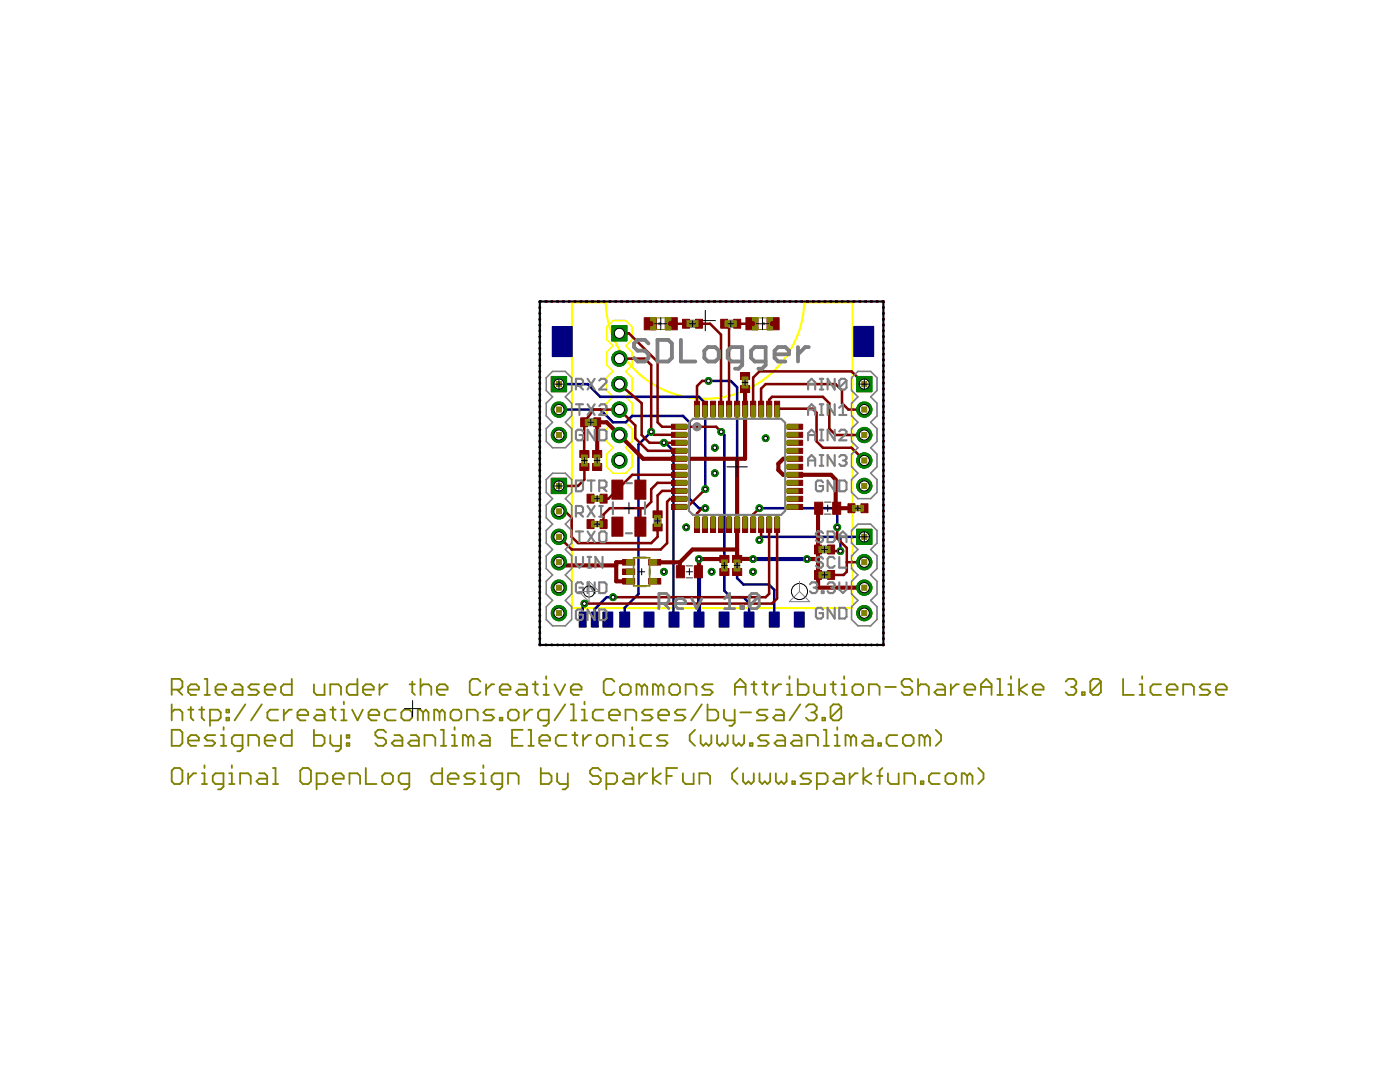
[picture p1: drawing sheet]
<svg xmlns="http://www.w3.org/2000/svg" width="279mm" height="216mm" viewBox="0 0 279 216" stroke-linecap="round" stroke-linejoin="round" font-family="sans-serif">
<path d="M122.7 66.5h1.8zM123.6 65.6v1.8zM138.7 64h4.1zM140.8 61.9v4.1z" fill="#000" stroke="#000" stroke-width=".2"/>
<g fill="#ff0" stroke="#ff0" stroke-width=".42">
<path d="M114.2 121.3h55.9z"/>
<path d="M114.2 60.4v60.9z"/>
<path d="M114.2 60.4h6.7z"/>
<path d="M160.5 60.4h9.6z"/>
<path d="M170.1 60.4v60.9z"/>
</g>
<path d="M120.9 60.4a19.8 19.8 0 0 0 19.8 19.2 19.8 19.8 0 0 0 19.8-19.2" fill="none" stroke="#ff0" stroke-width=".42"/>
<g fill="#ff0" stroke="#ff0" stroke-width=".32">
<path d="M121.1 65.2v2.6z"/>
<path d="M121.1 67.8l1.2 1.2z"/>
<path d="M124.9 69l1.3-1.2z"/>
<path d="M122.3 69l-1.2 1.3z"/>
<path d="M121.1 70.3v2.5z"/>
<path d="M121.1 72.8l1.2 1.3z"/>
<path d="M124.9 74.1l1.3-1.3z"/>
<path d="M126.2 70.3v2.5z"/>
<path d="M124.9 69l1.3 1.3z"/>
<path d="M122.3 64h2.6z"/>
<path d="M122.3 64l-1.2 1.2z"/>
<path d="M124.9 64l1.3 1.2z"/>
<path d="M126.2 65.2v2.6z"/>
<path d="M122.3 74.1l-1.2 1.3z"/>
<path d="M121.1 75.4v2.5z"/>
<path d="M121.1 77.9l1.2 1.3z"/>
<path d="M124.9 79.2l1.3-1.3z"/>
<path d="M126.2 75.4v2.5z"/>
<path d="M124.9 74.1l1.3 1.3z"/>
<path d="M121.1 80.5v2.5z"/>
<path d="M121.1 83l1.2 1.3z"/>
<path d="M124.9 84.3l1.3-1.3z"/>
<path d="M122.3 84.3l-1.2 1.2z"/>
<path d="M121.1 85.5v2.6z"/>
<path d="M121.1 88.1l1.2 1.2z"/>
<path d="M124.9 89.3l1.3-1.2z"/>
<path d="M126.2 85.5v2.6z"/>
<path d="M124.9 84.3l1.3 1.2z"/>
<path d="M121.1 80.5l1.2-1.3z"/>
<path d="M124.9 79.2l1.3 1.3z"/>
<path d="M126.2 80.5v2.5z"/>
<path d="M122.3 89.3l-1.2 1.3z"/>
<path d="M121.1 90.6v2.6z"/>
<path d="M121.1 93.2l1.2 1.2z"/>
<path d="M124.9 94.4l1.3-1.2z"/>
<path d="M126.2 90.6v2.6z"/>
<path d="M124.9 89.3l1.3 1.3z"/>
<path d="M122.3 94.4h2.6z"/>
</g>
<g fill="#000080" stroke="#000080" stroke-width=".2">
<path d="M110.2 65.2h4v6h-4z"/>
<path d="M170.4 65.1h4v6h-4z"/>
<path d="M118 122.1h1.4v3h-1.4z"/>
<path d="M115.6 122.1h1.4v3h-1.4z"/>
<path d="M120.3 122.1h2v3h-2z"/>
<path d="M123.7 122.1h2v3h-2z"/>
<path d="M128.5 122.1h2v3h-2z"/>
<path d="M133.5 122.1h2v3h-2z"/>
<path d="M138.5 122.1h2v3h-2z"/>
<path d="M143.5 122.1h2v3h-2z"/>
<path d="M148.5 122.1h2v3h-2z"/>
<path d="M153.5 122.1h2v3h-2z"/>
<path d="M158.5 122.1h2v3h-2z"/>
</g>
<g fill="#000080" stroke="#000080" stroke-width=".51">
<path d="M176.1 128.7h.2z"/>
<path d="M175 128.7h.1z"/>
<path d="M173.8 128.7h.2z"/>
<path d="M172.7 128.7h.1z"/>
<path d="M171.5 128.7h.2z"/>
<path d="M170.4 128.7h.1z"/>
<path d="M169.2 128.7h.2z"/>
<path d="M168 128.7h.2z"/>
<path d="M166.9 128.7h.1z"/>
<path d="M165.7 128.7h.2z"/>
<path d="M164.6 128.7h.1z"/>
<path d="M163.4 128.7h.2z"/>
<path d="M162.2 128.7h.2z"/>
<path d="M161.1 128.7h.1z"/>
<path d="M159.9 128.7h.2z"/>
<path d="M158.8 128.7h.1z"/>
<path d="M157.6 128.7h.2z"/>
<path d="M156.4 128.7h.2z"/>
<path d="M155.3 128.7h.1z"/>
<path d="M154.1 128.7h.2z"/>
<path d="M153 128.7h.1z"/>
<path d="M151.8 128.7h.2z"/>
<path d="M150.6 128.7h.2z"/>
<path d="M149.5 128.7h.1z"/>
<path d="M148.3 128.7h.2z"/>
<path d="M147.2 128.7h.1z"/>
<path d="M146 128.7h.2z"/>
<path d="M144.8 128.7h.2z"/>
<path d="M143.7 128.7h.1z"/>
<path d="M142.5 128.7h.2z"/>
<path d="M141.4 128.7h.1z"/>
<path d="M140.2 128.7h.2z"/>
<path d="M139 128.7h.2z"/>
<path d="M137.9 128.7h.1z"/>
<path d="M136.7 128.7h.2z"/>
<path d="M135.6 128.7h.1z"/>
<path d="M134.4 128.7h.2z"/>
<path d="M133.3 128.7h.1z"/>
<path d="M132.1 128.7h.1z"/>
<path d="M130.9 128.7h.2z"/>
<path d="M129.8 128.7h.1z"/>
<path d="M128.6 128.7h.2z"/>
<path d="M127.5 128.7h.1z"/>
<path d="M126.3 128.7h.1z"/>
<path d="M125.1 128.7h.2z"/>
<path d="M124 128.7h.1z"/>
<path d="M122.8 128.7h.2z"/>
<path d="M121.7 128.7h.1z"/>
<path d="M120.5 128.7h.1z"/>
<path d="M119.3 128.7h.2z"/>
<path d="M118.2 128.7h.1z"/>
<path d="M117 128.7h.2z"/>
<path d="M115.9 128.7h.1z"/>
<path d="M114.7 128.7h.2z"/>
<path d="M113.5 128.7h.2z"/>
<path d="M112.4 128.7h.1z"/>
<path d="M111.2 128.7h.2z"/>
<path d="M110.1 128.7h.1z"/>
<path d="M108.9 128.7h.2z"/>
<path d="M107.7 128.7h.2z"/>
<path d="M107.7 128.5v.2z"/>
<path d="M107.7 127.4v.1z"/>
<path d="M107.7 126.2v.2z"/>
<path d="M107.7 125.1v.1z"/>
<path d="M107.7 123.9v.2z"/>
<path d="M107.7 122.7v.2z"/>
<path d="M107.7 121.6v.1z"/>
<path d="M107.7 120.4v.2z"/>
<path d="M107.7 119.3v.1z"/>
<path d="M107.7 118.1v.2z"/>
<path d="M107.7 117v.1z"/>
<path d="M107.7 115.8v.2z"/>
<path d="M107.7 114.6v.2z"/>
<path d="M107.7 113.5v.1z"/>
<path d="M107.7 112.3v.2z"/>
<path d="M107.7 111.2v.1z"/>
<path d="M107.7 110v.2z"/>
<path d="M107.7 108.8v.2z"/>
<path d="M107.7 107.7v.1z"/>
<path d="M107.7 106.5v.2z"/>
<path d="M107.7 105.4v.1z"/>
<path d="M107.7 104.2v.2z"/>
<path d="M107.7 103v.2z"/>
<path d="M107.7 101.9v.1z"/>
<path d="M107.7 100.7v.2z"/>
<path d="M107.7 99.6v.1z"/>
<path d="M107.7 98.4v.2z"/>
<path d="M107.7 97.3v.1z"/>
<path d="M107.7 96.1v.1z"/>
<path d="M107.7 94.9v.2z"/>
<path d="M107.7 93.8v.1z"/>
<path d="M107.7 92.6v.2z"/>
<path d="M107.7 91.5v.1z"/>
<path d="M107.7 90.3v.1z"/>
<path d="M107.7 89.1v.2z"/>
<path d="M107.7 88v.1z"/>
<path d="M107.7 86.8v.2z"/>
<path d="M107.7 85.7v.1z"/>
<path d="M107.7 84.5v.1z"/>
<path d="M107.7 83.3v.2z"/>
<path d="M107.7 82.2v.1z"/>
<path d="M107.7 81v.2z"/>
<path d="M107.7 79.9v.1z"/>
<path d="M107.7 78.7v.1z"/>
<path d="M107.7 77.6v.1z"/>
<path d="M107.7 76.4v.1z"/>
<path d="M107.7 75.2v.2z"/>
<path d="M107.7 74.1v.1z"/>
<path d="M107.7 72.9v.1z"/>
<path d="M107.7 71.8v.1z"/>
<path d="M107.7 70.6v.1z"/>
<path d="M107.7 69.4v.2z"/>
<path d="M107.7 68.3v.1z"/>
<path d="M107.7 67.1v.1z"/>
<path d="M107.7 66v.1z"/>
<path d="M107.7 64.8v.1z"/>
<path d="M107.7 63.6v.2z"/>
<path d="M107.7 62.5v.1z"/>
<path d="M107.7 61.3v.2z"/>
<path d="M107.7 60.2v.1z"/>
<path d="M107.7 60.2h.2z"/>
<path d="M108.9 60.2h.2z"/>
<path d="M110.1 60.2h.1z"/>
<path d="M111.2 60.2h.2z"/>
<path d="M112.4 60.2h.1z"/>
<path d="M113.5 60.2h.2z"/>
<path d="M114.7 60.2h.1z"/>
<path d="M115.8 60.2h.2z"/>
<path d="M117 60.2h.2z"/>
<path d="M118.2 60.2h.1z"/>
<path d="M119.3 60.2h.2z"/>
<path d="M120.5 60.2h.1z"/>
<path d="M121.6 60.2h.2z"/>
<path d="M122.8 60.2h.2z"/>
<path d="M124 60.2h.1z"/>
<path d="M125.1 60.2h.2z"/>
<path d="M126.3 60.2h.1z"/>
<path d="M127.4 60.2h.2z"/>
<path d="M128.6 60.2h.2z"/>
<path d="M129.8 60.2h.1z"/>
<path d="M130.9 60.2h.2z"/>
<path d="M132.1 60.2h.1z"/>
<path d="M133.2 60.2h.2z"/>
<path d="M134.4 60.2h.2z"/>
<path d="M135.6 60.2h.1z"/>
<path d="M136.7 60.2h.2z"/>
<path d="M137.9 60.2h.1z"/>
<path d="M139 60.2h.2z"/>
<path d="M140.2 60.2h.2z"/>
<path d="M141.4 60.2h.1z"/>
<path d="M142.5 60.2h.2z"/>
<path d="M143.7 60.2h.1z"/>
<path d="M144.8 60.2h.2z"/>
<path d="M146 60.2h.2z"/>
<path d="M147.2 60.2h.1z"/>
<path d="M148.3 60.2h.2z"/>
<path d="M149.5 60.2h.1z"/>
<path d="M150.6 60.2h.2z"/>
<path d="M151.8 60.2h.1z"/>
<path d="M153 60.2h.1z"/>
<path d="M154.1 60.2h.2z"/>
<path d="M155.3 60.2h.1z"/>
<path d="M156.4 60.2h.2z"/>
<path d="M157.6 60.2h.1z"/>
<path d="M158.7 60.2h.2z"/>
<path d="M159.9 60.2h.2z"/>
<path d="M161.1 60.2h.1z"/>
<path d="M162.2 60.2h.2z"/>
<path d="M163.4 60.2h.1z"/>
<path d="M164.5 60.2h.2z"/>
<path d="M165.7 60.2h.2z"/>
<path d="M166.9 60.2h.1z"/>
<path d="M168 60.2h.2z"/>
<path d="M169.2 60.2h.1z"/>
<path d="M170.3 60.2h.2z"/>
<path d="M171.5 60.2h.2z"/>
<path d="M172.7 60.2h.1z"/>
<path d="M173.8 60.2h.2z"/>
<path d="M175 60.2h.1z"/>
<path d="M176.1 60.2h.2z"/>
<path d="M176.3 60.2v.1z"/>
<path d="M176.3 61.3v.1z"/>
<path d="M176.3 62.5v.1z"/>
<path d="M176.3 63.6v.2z"/>
<path d="M176.3 64.8v.1z"/>
<path d="M176.3 66v.1z"/>
<path d="M176.3 67.1v.1z"/>
<path d="M176.3 68.3v.1z"/>
<path d="M176.3 69.4v.2z"/>
<path d="M176.3 70.6v.1z"/>
<path d="M176.3 71.7v.2z"/>
<path d="M176.3 72.9v.1z"/>
<path d="M176.3 74.1v.1z"/>
<path d="M176.3 75.2v.2z"/>
<path d="M176.3 76.4v.1z"/>
<path d="M176.3 77.5v.2z"/>
<path d="M176.3 78.7v.1z"/>
<path d="M176.3 79.9v.1z"/>
<path d="M176.3 81v.2z"/>
<path d="M176.3 82.2v.1z"/>
<path d="M176.3 83.3v.2z"/>
<path d="M176.3 84.5v.1z"/>
<path d="M176.3 85.7v.1z"/>
<path d="M176.3 86.8v.2z"/>
<path d="M176.3 88v.1z"/>
<path d="M176.3 89.1v.2z"/>
<path d="M176.3 90.3v.1z"/>
<path d="M176.3 91.4v.2z"/>
<path d="M176.3 92.6v.2z"/>
<path d="M176.3 93.8v.1z"/>
<path d="M176.3 94.9v.2z"/>
<path d="M176.3 96.1v.1z"/>
<path d="M176.3 97.2v.2z"/>
<path d="M176.3 98.4v.2z"/>
<path d="M176.3 99.6v.1z"/>
<path d="M176.3 100.7v.2z"/>
<path d="M176.3 101.9v.1z"/>
<path d="M176.3 103v.2z"/>
<path d="M176.3 104.2v.2z"/>
<path d="M176.3 105.4v.1z"/>
<path d="M176.3 106.5v.2z"/>
<path d="M176.3 107.7v.1z"/>
<path d="M176.3 108.8v.2z"/>
<path d="M176.3 110v.1z"/>
<path d="M176.3 111.1v.2z"/>
<path d="M176.3 112.3v.2z"/>
<path d="M176.3 113.5v.1z"/>
<path d="M176.3 114.6v.2z"/>
<path d="M176.3 115.8v.1z"/>
<path d="M176.3 116.9v.2z"/>
<path d="M176.3 118.1v.2z"/>
<path d="M176.3 119.3v.1z"/>
<path d="M176.3 120.4v.2z"/>
<path d="M176.3 121.6v.1z"/>
<path d="M176.3 122.7v.2z"/>
<path d="M176.3 123.9v.2z"/>
<path d="M176.3 125.1v.1z"/>
<path d="M176.3 126.2v.2z"/>
<path d="M176.3 127.4v.1z"/>
<path d="M176.3 128.5v.2z"/>
<path d="M134.4 123.5l.1 .1z"/>
<path d="M134.4 90v33.5z"/>
<path d="M132.8 88.3l1.6 1.7z"/>
<path d="M132.5 88.3h.3z"/>
<path d="M127.4 88.7v29.8z"/>
<path d="M124.7 121.3l2.7-2.8z"/>
<path d="M124.7 121.3v2.3z"/>
<path d="M130 86.2l-2.6 2.5z"/>
<path d="M144.6 86.8v31.1z"/>
<path d="M143.9 86.2l.7 .6z"/>
<path d="M144.6 117.9l1.2 1.3z"/>
<path d="M145.8 119.2h2.6z"/>
<path d="M148.4 119.2l1.1 1.1z"/>
<path d="M149.5 120.3v3.3z"/>
<path d="M141.4 76h4.4z"/>
<path d="M145.8 76l1.3 1.3z"/>
<path d="M147.1 77.3v38.1z"/>
<path d="M147.1 115.4l1.3 1.2z"/>
<path d="M148.4 116.6h5z"/>
<path d="M153.4 116.6l1.1 1.1z"/>
<path d="M154.5 117.7v5.9z"/>
<path d="M118.7 121.5v2.1z"/>
<path d="M118.7 121.5l2.4-2.3z"/>
<path d="M121.1 119.2h1.2z"/>
<path d="M116.3 120.8v2.8z"/>
<path d="M116.3 120.8l.3-.4z"/>
<path d="M137.6 99.5l1.9 1.9z"/>
<path d="M139.5 101.4h1.3z"/>
<path d="M137.6 84.3v15.2z"/>
<path d="M136.3 83l1.3 1.3z"/>
<path d="M126.2 83h10.1z"/>
<path d="M124.9 84.3l1.3-1.3z"/>
<path d="M122.3 84.3h2.6z"/>
<path d="M119.8 81.7l2.5 2.6z"/>
<path d="M111.5 81.7h8.3z"/>
<path d="M140.8 80.5v17.1z"/>
<path d="M139.5 79.2l1.3 1.3z"/>
<path d="M119.8 79.2h19.7z"/>
<path d="M117.3 76.6l2.5 2.6z"/>
<path d="M111.5 76.6h5.8z"/>
<path d="M151.6 101.4h14.5z"/>
<path d="M166.1 101.4l1 1z"/>
<path d="M167.1 102.4v2.8z"/>
<path d="M152.2 107.1h15.5z"/>
<path d="M167.7 107.1h4.8z"/>
<path d="M152.2 107.1l-.6 .7z"/>
<path d="M167.7 107.1v2.9z"/>
</g>
<g fill="#000080" stroke="#000080" stroke-width=".83">
<path d="M150.3 111.5h10.8z"/>
<path d="M139.5 111.5v12.1z"/>
</g>
<path d="M110 75.1h3.1v3.1h-3.1z" fill="#008000" stroke="#008000" stroke-width=".2"/>
<circle cx="111.5" cy="76.6" r="1.02" fill="#fff" stroke="#000" stroke-width=".2"/>
<circle cx="111.5" cy="81.7" r="1.52" fill="#008000" stroke="#008000" stroke-width=".2"/>
<circle cx="111.5" cy="81.7" r="1.02" fill="#fff" stroke="#000" stroke-width=".2"/>
<circle cx="111.5" cy="86.8" r="1.52" fill="#008000" stroke="#008000" stroke-width=".2"/>
<circle cx="111.5" cy="86.8" r="1.02" fill="#fff" stroke="#000" stroke-width=".2"/>
<path d="M171 75.1h3v3.1h-3z" fill="#008000" stroke="#008000" stroke-width=".2"/>
<circle cx="172.5" cy="76.6" r="1.02" fill="#fff" stroke="#000" stroke-width=".2"/>
<circle cx="172.5" cy="81.7" r="1.52" fill="#008000" stroke="#008000" stroke-width=".2"/>
<circle cx="172.5" cy="81.7" r="1.02" fill="#fff" stroke="#000" stroke-width=".2"/>
<circle cx="172.5" cy="86.8" r="1.52" fill="#008000" stroke="#008000" stroke-width=".2"/>
<circle cx="172.5" cy="86.8" r="1.02" fill="#fff" stroke="#000" stroke-width=".2"/>
<circle cx="172.5" cy="91.9" r="1.52" fill="#008000" stroke="#008000" stroke-width=".2"/>
<circle cx="172.5" cy="91.9" r="1.02" fill="#fff" stroke="#000" stroke-width=".2"/>
<circle cx="172.5" cy="97" r="1.52" fill="#008000" stroke="#008000" stroke-width=".2"/>
<circle cx="172.5" cy="97" r="1.02" fill="#fff" stroke="#000" stroke-width=".2"/>
<path d="M110 95.4h3.1v3.1h-3.1z" fill="#008000" stroke="#008000" stroke-width=".2"/>
<circle cx="111.5" cy="97" r="1.02" fill="#fff" stroke="#000" stroke-width=".2"/>
<circle cx="111.5" cy="102" r="1.52" fill="#008000" stroke="#008000" stroke-width=".2"/>
<circle cx="111.5" cy="102" r="1.02" fill="#fff" stroke="#000" stroke-width=".2"/>
<circle cx="111.5" cy="107.1" r="1.52" fill="#008000" stroke="#008000" stroke-width=".2"/>
<circle cx="111.5" cy="107.1" r="1.02" fill="#fff" stroke="#000" stroke-width=".2"/>
<circle cx="111.5" cy="112.2" r="1.52" fill="#008000" stroke="#008000" stroke-width=".2"/>
<circle cx="111.5" cy="112.2" r="1.02" fill="#fff" stroke="#000" stroke-width=".2"/>
<circle cx="111.5" cy="117.3" r="1.52" fill="#008000" stroke="#008000" stroke-width=".2"/>
<circle cx="111.5" cy="117.3" r="1.02" fill="#fff" stroke="#000" stroke-width=".2"/>
<circle cx="111.5" cy="122.3" r="1.52" fill="#008000" stroke="#008000" stroke-width=".2"/>
<circle cx="111.5" cy="122.3" r="1.02" fill="#fff" stroke="#000" stroke-width=".2"/>
<path d="M171 105.6h3v3h-3z" fill="#008000" stroke="#008000" stroke-width=".2"/>
<circle cx="172.5" cy="107.1" r="1.02" fill="#fff" stroke="#000" stroke-width=".2"/>
<circle cx="172.5" cy="112.2" r="1.52" fill="#008000" stroke="#008000" stroke-width=".2"/>
<circle cx="172.5" cy="112.2" r="1.02" fill="#fff" stroke="#000" stroke-width=".2"/>
<circle cx="172.5" cy="117.3" r="1.52" fill="#008000" stroke="#008000" stroke-width=".2"/>
<circle cx="172.5" cy="117.3" r="1.02" fill="#fff" stroke="#000" stroke-width=".2"/>
<circle cx="172.5" cy="122.3" r="1.52" fill="#008000" stroke="#008000" stroke-width=".2"/>
<circle cx="172.5" cy="122.3" r="1.02" fill="#fff" stroke="#000" stroke-width=".2"/>
<path d="M122.1 65h3v3h-3z" fill="#008000" stroke="#008000" stroke-width=".2"/>
<circle cx="123.6" cy="66.5" r="1.02" fill="#fff" stroke="#000" stroke-width=".2"/>
<circle cx="123.6" cy="71.6" r="1.52" fill="#008000" stroke="#008000" stroke-width=".2"/>
<circle cx="123.6" cy="71.6" r="1.02" fill="#fff" stroke="#000" stroke-width=".2"/>
<circle cx="123.6" cy="76.6" r="1.52" fill="#008000" stroke="#008000" stroke-width=".2"/>
<circle cx="123.6" cy="76.6" r="1.02" fill="#fff" stroke="#000" stroke-width=".2"/>
<circle cx="123.6" cy="81.7" r="1.52" fill="#008000" stroke="#008000" stroke-width=".2"/>
<circle cx="123.6" cy="81.7" r="1.02" fill="#fff" stroke="#000" stroke-width=".2"/>
<circle cx="123.6" cy="86.8" r="1.52" fill="#008000" stroke="#008000" stroke-width=".2"/>
<circle cx="123.6" cy="86.8" r="1.02" fill="#fff" stroke="#000" stroke-width=".2"/>
<circle cx="123.6" cy="91.9" r="1.52" fill="#008000" stroke="#008000" stroke-width=".2"/>
<circle cx="123.6" cy="91.9" r="1.02" fill="#fff" stroke="#000" stroke-width=".2"/>
<circle cx="152.8" cy="87.4" r=".68" fill="#008000" stroke="#008000" stroke-width=".2"/>
<circle cx="152.8" cy="87.4" r=".38" fill="#fff" stroke="#000" stroke-width=".2"/>
<circle cx="142" cy="114.1" r=".68" fill="#008000" stroke="#008000" stroke-width=".2"/>
<circle cx="142" cy="114.1" r=".38" fill="#fff" stroke="#000" stroke-width=".2"/>
<circle cx="132.5" cy="114.1" r=".68" fill="#008000" stroke="#008000" stroke-width=".2"/>
<circle cx="132.5" cy="114.1" r=".38" fill="#fff" stroke="#000" stroke-width=".2"/>
<circle cx="142.7" cy="89.3" r=".68" fill="#008000" stroke="#008000" stroke-width=".2"/>
<circle cx="142.7" cy="89.3" r=".38" fill="#fff" stroke="#000" stroke-width=".2"/>
<circle cx="150.3" cy="114.1" r=".68" fill="#008000" stroke="#008000" stroke-width=".2"/>
<circle cx="150.3" cy="114.1" r=".38" fill="#fff" stroke="#000" stroke-width=".2"/>
<circle cx="136.9" cy="105.2" r=".68" fill="#008000" stroke="#008000" stroke-width=".2"/>
<circle cx="136.9" cy="105.2" r=".38" fill="#fff" stroke="#000" stroke-width=".2"/>
<circle cx="142.7" cy="94.4" r=".68" fill="#008000" stroke="#008000" stroke-width=".2"/>
<circle cx="142.7" cy="94.4" r=".38" fill="#fff" stroke="#000" stroke-width=".2"/>
<circle cx="132.5" cy="88.3" r=".68" fill="#008000" stroke="#008000" stroke-width=".2"/>
<circle cx="132.5" cy="88.3" r=".38" fill="#fff" stroke="#000" stroke-width=".2"/>
<circle cx="130" cy="86.2" r=".68" fill="#008000" stroke="#008000" stroke-width=".2"/>
<circle cx="130" cy="86.2" r=".38" fill="#fff" stroke="#000" stroke-width=".2"/>
<circle cx="143.9" cy="86.2" r=".68" fill="#008000" stroke="#008000" stroke-width=".2"/>
<circle cx="143.9" cy="86.2" r=".38" fill="#fff" stroke="#000" stroke-width=".2"/>
<circle cx="141.4" cy="76" r=".68" fill="#008000" stroke="#008000" stroke-width=".2"/>
<circle cx="141.4" cy="76" r=".38" fill="#fff" stroke="#000" stroke-width=".2"/>
<circle cx="122.3" cy="119.2" r=".68" fill="#008000" stroke="#008000" stroke-width=".2"/>
<circle cx="122.3" cy="119.2" r=".38" fill="#fff" stroke="#000" stroke-width=".2"/>
<circle cx="150.3" cy="111.5" r=".68" fill="#008000" stroke="#008000" stroke-width=".2"/>
<circle cx="150.3" cy="111.5" r=".38" fill="#fff" stroke="#000" stroke-width=".2"/>
<circle cx="161.1" cy="111.5" r=".68" fill="#008000" stroke="#008000" stroke-width=".2"/>
<circle cx="161.1" cy="111.5" r=".38" fill="#fff" stroke="#000" stroke-width=".2"/>
<circle cx="116.6" cy="120.4" r=".68" fill="#008000" stroke="#008000" stroke-width=".2"/>
<circle cx="116.6" cy="120.4" r=".38" fill="#fff" stroke="#000" stroke-width=".2"/>
<circle cx="140.8" cy="101.4" r=".68" fill="#008000" stroke="#008000" stroke-width=".2"/>
<circle cx="140.8" cy="101.4" r=".38" fill="#fff" stroke="#000" stroke-width=".2"/>
<circle cx="140.8" cy="97.6" r=".68" fill="#008000" stroke="#008000" stroke-width=".2"/>
<circle cx="140.8" cy="97.6" r=".38" fill="#fff" stroke="#000" stroke-width=".2"/>
<circle cx="151.6" cy="101.4" r=".68" fill="#008000" stroke="#008000" stroke-width=".2"/>
<circle cx="151.6" cy="101.4" r=".38" fill="#fff" stroke="#000" stroke-width=".2"/>
<circle cx="167.1" cy="105.2" r=".68" fill="#008000" stroke="#008000" stroke-width=".2"/>
<circle cx="167.1" cy="105.2" r=".38" fill="#fff" stroke="#000" stroke-width=".2"/>
<circle cx="151.6" cy="107.8" r=".68" fill="#008000" stroke="#008000" stroke-width=".2"/>
<circle cx="151.6" cy="107.8" r=".38" fill="#fff" stroke="#000" stroke-width=".2"/>
<circle cx="167.7" cy="110" r=".68" fill="#008000" stroke="#008000" stroke-width=".2"/>
<circle cx="167.7" cy="110" r=".38" fill="#fff" stroke="#000" stroke-width=".2"/>
<circle cx="139.5" cy="111.5" r=".68" fill="#008000" stroke="#008000" stroke-width=".2"/>
<circle cx="139.5" cy="111.5" r=".38" fill="#fff" stroke="#000" stroke-width=".2"/>
<g fill="#800000" stroke="#800000" stroke-width=".2">
<path d="M147.8 76.9h1.8v1.4h-1.8z"/>
<path d="M147.8 74.3h1.8v1.4h-1.8z"/>
<path d="M115.9 83.4h1.4v1.8h-1.4z"/>
<path d="M118.5 83.4h1.4v1.8h-1.4z"/>
<path d="M118.3 89.9h1.8v1.4h-1.8z"/>
<path d="M118.3 92.5h1.8v1.4h-1.8z"/>
<path d="M138.8 63.7h1.4v1.8h-1.4z"/>
<path d="M136.2 63.7h1.4v1.8h-1.4z"/>
<path d="M128.6 63.4h2.4v2.4h-2.4z"/>
<path d="M132.8 63.4h2.4v2.4h-2.4z"/>
<path d="M124.2 111.7h2.5v1.1h-2.5z"/>
<path d="M124.2 113.5h2.5v1.1h-2.5z"/>
<path d="M124.2 115.4h2.5v1.1h-2.5z"/>
<path d="M129.5 115.4h2.4v1.1h-2.4z"/>
<path d="M129.5 111.7h2.4v1.1h-2.4z"/>
<path d="M115.7 89.9h1.8v1.4h-1.8z"/>
<path d="M115.7 92.5h1.8v1.4h-1.8z"/>
<path d="M143.8 63.7h1.4v1.8h-1.4z"/>
<path d="M146.4 63.7h1.4v1.8h-1.4z"/>
<path d="M153.1 63.4h2.4v2.4h-2.4z"/>
<path d="M148.9 63.4h2.4v2.4h-2.4z"/>
<path d="M146.2 110.8h1.8v1.4h-1.8z"/>
<path d="M146.2 113.4h1.8v1.4h-1.8z"/>
<path d="M130.3 101.9h1.8v1.4h-1.8z"/>
<path d="M130.3 104.5h1.8v1.4h-1.8z"/>
<path d="M134 84.6h3v1.1h-3z"/>
<path d="M134 86.3h3v1h-3z"/>
<path d="M134 87.8h3v1.1h-3z"/>
<path d="M134 89.5h3v1h-3z"/>
<path d="M134 91h3v1.1h-3z"/>
<path d="M134 92.6h3v1.1h-3z"/>
<path d="M134 94.2h3v1h-3z"/>
<path d="M134 95.8h3v1.1h-3z"/>
<path d="M134 97.5h3v1h-3z"/>
<path d="M134 99h3v1.1h-3z"/>
<path d="M134 100.6h3v1.1h-3z"/>
<path d="M138.6 103.3h1v3h-1z"/>
<path d="M140.2 103.3h1v3h-1z"/>
<path d="M141.8 103.3h1v3h-1z"/>
<path d="M143.4 103.3h1v3h-1z"/>
<path d="M145 103.3h1v3h-1z"/>
<path d="M146.6 103.3h1v3h-1z"/>
<path d="M148.2 103.3h1v3h-1z"/>
<path d="M149.8 103.3h1v3h-1z"/>
<path d="M151.4 103.3h1v3h-1z"/>
<path d="M153 103.3h1v3h-1z"/>
<path d="M154.6 103.3h1v3h-1z"/>
<path d="M157.2 100.6h3v1.1h-3z"/>
<path d="M157.2 99h3v1.1h-3z"/>
<path d="M157.2 97.5h3v1h-3z"/>
<path d="M157.2 95.8h3v1.1h-3z"/>
<path d="M157.2 94.2h3v1h-3z"/>
<path d="M157.2 92.6h3v1.1h-3z"/>
<path d="M157.2 91h3v1.1h-3z"/>
<path d="M157.2 89.5h3v1h-3z"/>
<path d="M157.2 87.8h3v1.1h-3z"/>
<path d="M157.2 86.3h3v1h-3z"/>
<path d="M157.2 84.6h3v1.1h-3z"/>
<path d="M154.6 80.1h1v3h-1z"/>
<path d="M153 80.1h1v3h-1z"/>
<path d="M151.4 80.1h1v3h-1z"/>
<path d="M149.8 80.1h1v3h-1z"/>
<path d="M148.2 80.1h1v3h-1z"/>
<path d="M146.6 80.1h1v3h-1z"/>
<path d="M145 80.1h1v3h-1z"/>
<path d="M143.4 80.1h1v3h-1z"/>
<path d="M141.8 80.1h1v3h-1z"/>
<path d="M140.2 80.1h1v3h-1z"/>
<path d="M138.6 80.1h1v3h-1z"/>
<path d="M165.2 113.8h1.4v1.8h-1.4z"/>
<path d="M162.6 113.8h1.4v1.8h-1.4z"/>
<path d="M165.2 108.8h1.4v1.7h-1.4z"/>
<path d="M162.6 108.8h1.4v1.7h-1.4z"/>
<path d="M135 112.9h1.6v2.4h-1.6z"/>
<path d="M138.6 112.9h1.6v2.4h-1.6z"/>
<path d="M143.7 110.8h1.8v1.4h-1.8z"/>
<path d="M143.7 113.4h1.8v1.4h-1.8z"/>
<path d="M162.6 100.2h1.6v2.4h-1.6z"/>
<path d="M166.2 100.2h1.6v2.4h-1.6z"/>
<path d="M169.2 100.5h1.4v1.8h-1.4z"/>
<path d="M171.8 100.5h1.4v1.8h-1.4z"/>
<path d="M126.7 103.2h2.2v3.8h-2.2z"/>
<path d="M122.1 95.8h2.2v3.8h-2.2z"/>
<path d="M122.1 103.2h2.2v3.8h-2.2z"/>
<path d="M126.7 95.8h2.2v3.8h-2.2z"/>
<path d="M117.2 98.6h1.4v1.8h-1.4z"/>
<path d="M119.8 98.6h1.4v1.8h-1.4z"/>
<path d="M117.2 103.7h1.4v1.8h-1.4z"/>
<path d="M119.8 103.7h1.4v1.8h-1.4z"/>
</g>
<g fill="#800000" stroke="#800000" stroke-width=".51">
<path d="M176.1 128.7h.2z"/>
<path d="M175 128.7h.1z"/>
<path d="M173.8 128.7h.2z"/>
<path d="M172.7 128.7h.1z"/>
<path d="M171.5 128.7h.2z"/>
<path d="M170.4 128.7h.1z"/>
<path d="M169.2 128.7h.2z"/>
<path d="M168 128.7h.2z"/>
<path d="M166.9 128.7h.1z"/>
<path d="M165.7 128.7h.2z"/>
<path d="M164.6 128.7h.1z"/>
<path d="M163.4 128.7h.2z"/>
<path d="M162.2 128.7h.2z"/>
<path d="M161.1 128.7h.1z"/>
<path d="M159.9 128.7h.2z"/>
<path d="M158.8 128.7h.1z"/>
<path d="M157.6 128.7h.2z"/>
<path d="M156.4 128.7h.2z"/>
<path d="M155.3 128.7h.1z"/>
<path d="M154.1 128.7h.2z"/>
<path d="M153 128.7h.1z"/>
<path d="M151.8 128.7h.2z"/>
<path d="M150.6 128.7h.2z"/>
<path d="M149.5 128.7h.1z"/>
<path d="M148.3 128.7h.2z"/>
<path d="M147.2 128.7h.1z"/>
<path d="M146 128.7h.2z"/>
<path d="M144.8 128.7h.2z"/>
<path d="M143.7 128.7h.1z"/>
<path d="M142.5 128.7h.2z"/>
<path d="M141.4 128.7h.1z"/>
<path d="M140.2 128.7h.2z"/>
<path d="M139 128.7h.2z"/>
<path d="M137.9 128.7h.1z"/>
<path d="M136.7 128.7h.2z"/>
<path d="M135.6 128.7h.1z"/>
<path d="M134.4 128.7h.2z"/>
<path d="M133.3 128.7h.1z"/>
<path d="M132.1 128.7h.1z"/>
<path d="M130.9 128.7h.2z"/>
<path d="M129.8 128.7h.1z"/>
<path d="M128.6 128.7h.2z"/>
<path d="M127.5 128.7h.1z"/>
<path d="M126.3 128.7h.1z"/>
<path d="M125.1 128.7h.2z"/>
<path d="M124 128.7h.1z"/>
<path d="M122.8 128.7h.2z"/>
<path d="M121.7 128.7h.1z"/>
<path d="M120.5 128.7h.1z"/>
<path d="M119.3 128.7h.2z"/>
<path d="M118.2 128.7h.1z"/>
<path d="M117 128.7h.2z"/>
<path d="M115.9 128.7h.1z"/>
<path d="M114.7 128.7h.2z"/>
<path d="M113.5 128.7h.2z"/>
<path d="M112.4 128.7h.1z"/>
<path d="M111.2 128.7h.2z"/>
<path d="M110.1 128.7h.1z"/>
<path d="M108.9 128.7h.2z"/>
<path d="M107.7 128.7h.2z"/>
<path d="M107.7 128.5v.2z"/>
<path d="M107.7 127.4v.1z"/>
<path d="M107.7 126.2v.2z"/>
<path d="M107.7 125.1v.1z"/>
<path d="M107.7 123.9v.2z"/>
<path d="M107.7 122.7v.2z"/>
<path d="M107.7 121.6v.1z"/>
<path d="M107.7 120.4v.2z"/>
<path d="M107.7 119.3v.1z"/>
<path d="M107.7 118.1v.2z"/>
<path d="M107.7 117v.1z"/>
<path d="M107.7 115.8v.2z"/>
<path d="M107.7 114.6v.2z"/>
<path d="M107.7 113.5v.1z"/>
<path d="M107.7 112.3v.2z"/>
<path d="M107.7 111.2v.1z"/>
<path d="M107.7 110v.2z"/>
<path d="M107.7 108.8v.2z"/>
<path d="M107.7 107.7v.1z"/>
<path d="M107.7 106.5v.2z"/>
<path d="M107.7 105.4v.1z"/>
<path d="M107.7 104.2v.2z"/>
<path d="M107.7 103v.2z"/>
<path d="M107.7 101.9v.1z"/>
<path d="M107.7 100.7v.2z"/>
<path d="M107.7 99.6v.1z"/>
<path d="M107.7 98.4v.2z"/>
<path d="M107.7 97.3v.1z"/>
<path d="M107.7 96.1v.1z"/>
<path d="M107.7 94.9v.2z"/>
<path d="M107.7 93.8v.1z"/>
<path d="M107.7 92.6v.2z"/>
<path d="M107.7 91.5v.1z"/>
<path d="M107.7 90.3v.1z"/>
<path d="M107.7 89.1v.2z"/>
<path d="M107.7 88v.1z"/>
<path d="M107.7 86.8v.2z"/>
<path d="M107.7 85.7v.1z"/>
<path d="M107.7 84.5v.1z"/>
<path d="M107.7 83.3v.2z"/>
<path d="M107.7 82.2v.1z"/>
<path d="M107.7 81v.2z"/>
<path d="M107.7 79.9v.1z"/>
<path d="M107.7 78.7v.1z"/>
<path d="M107.7 77.6v.1z"/>
<path d="M107.7 76.4v.1z"/>
<path d="M107.7 75.2v.2z"/>
<path d="M107.7 74.1v.1z"/>
<path d="M107.7 72.9v.1z"/>
<path d="M107.7 71.8v.1z"/>
<path d="M107.7 70.6v.1z"/>
<path d="M107.7 69.4v.2z"/>
<path d="M107.7 68.3v.1z"/>
<path d="M107.7 67.1v.1z"/>
<path d="M107.7 66v.1z"/>
<path d="M107.7 64.8v.1z"/>
<path d="M107.7 63.6v.2z"/>
<path d="M107.7 62.5v.1z"/>
<path d="M107.7 61.3v.2z"/>
<path d="M107.7 60.2v.1z"/>
<path d="M107.7 60.2h.2z"/>
<path d="M108.9 60.2h.2z"/>
<path d="M110.1 60.2h.1z"/>
<path d="M111.2 60.2h.2z"/>
<path d="M112.4 60.2h.1z"/>
<path d="M113.5 60.2h.2z"/>
<path d="M114.7 60.2h.1z"/>
<path d="M115.8 60.2h.2z"/>
<path d="M117 60.2h.2z"/>
<path d="M118.2 60.2h.1z"/>
<path d="M119.3 60.2h.2z"/>
<path d="M120.5 60.2h.1z"/>
<path d="M121.6 60.2h.2z"/>
<path d="M122.8 60.2h.2z"/>
<path d="M124 60.2h.1z"/>
<path d="M125.1 60.2h.2z"/>
<path d="M126.3 60.2h.1z"/>
<path d="M127.4 60.2h.2z"/>
<path d="M128.6 60.2h.2z"/>
<path d="M129.8 60.2h.1z"/>
<path d="M130.9 60.2h.2z"/>
<path d="M132.1 60.2h.1z"/>
<path d="M133.2 60.2h.2z"/>
<path d="M134.4 60.2h.2z"/>
<path d="M135.6 60.2h.1z"/>
<path d="M136.7 60.2h.2z"/>
<path d="M137.9 60.2h.1z"/>
<path d="M139 60.2h.2z"/>
<path d="M140.2 60.2h.2z"/>
<path d="M141.4 60.2h.1z"/>
<path d="M142.5 60.2h.2z"/>
<path d="M143.7 60.2h.1z"/>
<path d="M144.8 60.2h.2z"/>
<path d="M146 60.2h.2z"/>
<path d="M147.2 60.2h.1z"/>
<path d="M148.3 60.2h.2z"/>
<path d="M149.5 60.2h.1z"/>
<path d="M150.6 60.2h.2z"/>
<path d="M151.8 60.2h.1z"/>
<path d="M153 60.2h.1z"/>
<path d="M154.1 60.2h.2z"/>
<path d="M155.3 60.2h.1z"/>
<path d="M156.4 60.2h.2z"/>
<path d="M157.6 60.2h.1z"/>
<path d="M158.7 60.2h.2z"/>
<path d="M159.9 60.2h.2z"/>
<path d="M161.1 60.2h.1z"/>
<path d="M162.2 60.2h.2z"/>
<path d="M163.4 60.2h.1z"/>
<path d="M164.5 60.2h.2z"/>
<path d="M165.7 60.2h.2z"/>
<path d="M166.9 60.2h.1z"/>
<path d="M168 60.2h.2z"/>
<path d="M169.2 60.2h.1z"/>
<path d="M170.3 60.2h.2z"/>
<path d="M171.5 60.2h.2z"/>
<path d="M172.7 60.2h.1z"/>
<path d="M173.8 60.2h.2z"/>
<path d="M175 60.2h.1z"/>
<path d="M176.1 60.2h.2z"/>
<path d="M176.3 60.2v.1z"/>
<path d="M176.3 61.3v.1z"/>
<path d="M176.3 62.5v.1z"/>
<path d="M176.3 63.6v.2z"/>
<path d="M176.3 64.8v.1z"/>
<path d="M176.3 66v.1z"/>
<path d="M176.3 67.1v.1z"/>
<path d="M176.3 68.3v.1z"/>
<path d="M176.3 69.4v.2z"/>
<path d="M176.3 70.6v.1z"/>
<path d="M176.3 71.7v.2z"/>
<path d="M176.3 72.9v.1z"/>
<path d="M176.3 74.1v.1z"/>
<path d="M176.3 75.2v.2z"/>
<path d="M176.3 76.4v.1z"/>
<path d="M176.3 77.5v.2z"/>
<path d="M176.3 78.7v.1z"/>
<path d="M176.3 79.9v.1z"/>
<path d="M176.3 81v.2z"/>
<path d="M176.3 82.2v.1z"/>
<path d="M176.3 83.3v.2z"/>
<path d="M176.3 84.5v.1z"/>
<path d="M176.3 85.7v.1z"/>
<path d="M176.3 86.8v.2z"/>
<path d="M176.3 88v.1z"/>
<path d="M176.3 89.1v.2z"/>
<path d="M176.3 90.3v.1z"/>
<path d="M176.3 91.4v.2z"/>
<path d="M176.3 92.6v.2z"/>
<path d="M176.3 93.8v.1z"/>
<path d="M176.3 94.9v.2z"/>
<path d="M176.3 96.1v.1z"/>
<path d="M176.3 97.2v.2z"/>
<path d="M176.3 98.4v.2z"/>
<path d="M176.3 99.6v.1z"/>
<path d="M176.3 100.7v.2z"/>
<path d="M176.3 101.9v.1z"/>
<path d="M176.3 103v.2z"/>
<path d="M176.3 104.2v.2z"/>
<path d="M176.3 105.4v.1z"/>
<path d="M176.3 106.5v.2z"/>
<path d="M176.3 107.7v.1z"/>
<path d="M176.3 108.8v.2z"/>
<path d="M176.3 110v.1z"/>
<path d="M176.3 111.1v.2z"/>
<path d="M176.3 112.3v.2z"/>
<path d="M176.3 113.5v.1z"/>
<path d="M176.3 114.6v.2z"/>
<path d="M176.3 115.8v.1z"/>
<path d="M176.3 116.9v.2z"/>
<path d="M176.3 118.1v.2z"/>
<path d="M176.3 119.3v.1z"/>
<path d="M176.3 120.4v.2z"/>
<path d="M176.3 121.6v.1z"/>
<path d="M176.3 122.7v.2z"/>
<path d="M176.3 123.9v.2z"/>
<path d="M176.3 125.1v.1z"/>
<path d="M176.3 126.2v.2z"/>
<path d="M176.3 127.4v.1z"/>
<path d="M176.3 128.5v.2z"/>
<path d="M132.5 88.3h3z"/>
<path d="M129.6 88.3h2.9z"/>
<path d="M128.1 86.8l1.5 1.5z"/>
<path d="M128.1 80.5v6.3z"/>
<path d="M123.6 76.6l4.5 3.9z"/>
<path d="M128.7 71.6l1.3 1.2z"/>
<path d="M123.6 71.6h5.1z"/>
<path d="M130 72.8v13.4z"/>
<path d="M130.5 86.8h5z"/>
<path d="M130 86.2l.5 .6z"/>
<path d="M142.9 85.2l1 1z"/>
<path d="M135.5 85.2h7.4z"/>
<path d="M132.1 85.2h3.4z"/>
<path d="M131.2 84.3l.9 .9z"/>
<path d="M131.2 72.2v12.1z"/>
<path d="M125.5 66.5l5.7 5.7z"/>
<path d="M123.6 66.5h1.9z"/>
<path d="M134.4 64.6h2.5z"/>
<path d="M131.9 109.6l1.2-1.2z"/>
<path d="M133.1 100.1v8.3z"/>
<path d="M133.7 99.5l-.6 .6z"/>
<path d="M133.7 99.5h1.8z"/>
<path d="M111.5 107.1l2.6 2.5z"/>
<path d="M114.1 109.6h17.8z"/>
<path d="M130 97.6l1.2-1.2z"/>
<path d="M131.2 96.4h4.3z"/>
<path d="M120.4 102.7v1.8z"/>
<path d="M120.4 102.7l1.3-1.3z"/>
<path d="M128.4 103.7l-.6 1.4z"/>
<path d="M121.7 101.4h6.1z"/>
<path d="M127.8 101.4v3.7z"/>
<path d="M127.8 101.4h.9z"/>
<path d="M128.7 101.4l1.3-1.3z"/>
<path d="M130 97.6v2.5z"/>
<path d="M111.5 97h3.9z"/>
<path d="M115.4 97l1.2-1.3z"/>
<path d="M116.6 93.2v2.5z"/>
<path d="M111.5 102h1.3z"/>
<path d="M112.8 102l1.3 1.3z"/>
<path d="M114.1 103.3v3.8z"/>
<path d="M114.1 107.1l1.3 1.3z"/>
<path d="M115.4 108.4h14.6z"/>
<path d="M130 108.4l1.2-1.3z"/>
<path d="M131.2 105.2v1.9z"/>
<path d="M129.3 90h6.2z"/>
<path d="M123.6 81.7l3.2 3.2z"/>
<path d="M126.8 84.9v2.5z"/>
<path d="M126.8 87.4l2.5 2.6z"/>
<path d="M116.6 89.9v.7z"/>
<path d="M116.6 84.3v5.6z"/>
<path d="M118.5 81.7l-1.9 2.6z"/>
<path d="M118.5 81.7h5.1z"/>
<path d="M147.1 64.6h3z"/>
<path d="M139.1 77v4.6z"/>
<path d="M140.1 76h1.3z"/>
<path d="M140.1 76l-1 1z"/>
<path d="M153.5 104.8v13.7z"/>
<path d="M152.8 119.2l.7-.7z"/>
<path d="M122.3 119.2h30.5z"/>
<path d="M155.1 104.8v14.6z"/>
<path d="M154.1 120.4l1-1z"/>
<path d="M116.6 120.4h37.5z"/>
<path d="M123.5 97.1l-.3 .6z"/>
<path d="M126.2 94.7h9.3z"/>
<path d="M126.2 94.7l-3 3z"/>
<path d="M120.5 99.5h.9z"/>
<path d="M121.4 99.5l1.8-1.8z"/>
<path d="M131.2 98.9l.9-.9z"/>
<path d="M132.1 98h3.4z"/>
<path d="M131.2 98.9v3.7z"/>
<path d="M145.5 65.6v16z"/>
<path d="M145.2 64.6l.3 1z"/>
<path d="M144.5 64.6h.7z"/>
<path d="M143.9 66.8v14.8z"/>
<path d="M141.7 64.6l2.2 2.2z"/>
<path d="M139.5 64.6h2.2z"/>
<path d="M139.1 102.4v2.4z"/>
<path d="M140.1 101.4h.7z"/>
<path d="M140.1 101.4l-1 1z"/>
<path d="M135.5 101.2h1.7z"/>
<path d="M140.8 97.6l-3.6 3.6z"/>
<path d="M150.3 102.7v2.1z"/>
<path d="M150.3 102.7l1.3-1.3z"/>
<path d="M169 112.2h3.5z"/>
<path d="M167.1 105.2v2.2z"/>
<path d="M167.1 107.4l1.9 1.9z"/>
<path d="M169 109.3v2.9z"/>
<path d="M169 114.1l-.6 .6z"/>
<path d="M165.9 114.7h2.5z"/>
<path d="M169 112.2v1.9z"/>
<path d="M151.9 104.8v2.6z"/>
<path d="M151.9 107.4l-.3 .4z"/>
<path d="M166.1 110h1.6z"/>
<path d="M165.9 109.7l.2 .3z"/>
<path d="M155.1 81.6h7.1z"/>
<path d="M162.2 81.6l.8 .8z"/>
<path d="M163 82.4v5.7z"/>
<path d="M163 88.1l1.2 1.2z"/>
<path d="M164.2 89.3h5.7z"/>
<path d="M169.9 89.3l2.6 2.6z"/>
<path d="M153.5 79.8v1.8z"/>
<path d="M154.1 79.2l-.6 .6z"/>
<path d="M154.1 79.2h10.1z"/>
<path d="M164.2 79.2l1.3 1.3z"/>
<path d="M165.5 80.5v5z"/>
<path d="M165.5 85.5l1.3 1.3z"/>
<path d="M166.8 86.8h5.7z"/>
<path d="M151.9 77.6v4z"/>
<path d="M152.8 76.6l-.9 1z"/>
<path d="M152.8 76.6h14z"/>
<path d="M166.8 76.6l1.2 1.3z"/>
<path d="M168 77.9v2.6z"/>
<path d="M168 80.5l1.3 1.2z"/>
<path d="M169.3 81.7h3.2z"/>
<path d="M150.3 75.4v6.2z"/>
<path d="M151.6 74.1l-1.3 1.3z"/>
<path d="M151.6 74.1h18.3z"/>
<path d="M169.9 74.1l2.6 2.5z"/>
<path d="M143.9 111.5h.7z"/>
<path d="M166.8 101.3l.2 .1z"/>
<path d="M166.8 101.3l.1 .1z"/>
</g>
<path d="M134 64.6h.4z" fill="#800000" stroke="#800000" stroke-width=".42"/>
<g fill="#800000" stroke="#800000" stroke-width=".83">
<path d="M111.5 112.2l.7 .6z"/>
<path d="M112.2 112.8h10.8z"/>
<path d="M123 112.2v.6z"/>
<path d="M123 112.2h1.2z"/>
<path d="M124.2 112.2h1.3z"/>
<path d="M123 116h2.5z"/>
<path d="M123 112.8v3.2z"/>
<path d="M130.7 112.2h5z"/>
<path d="M138.2 109.6l-2.5 2.6z"/>
<path d="M135.5 91.5h11.6z"/>
<path d="M147.1 91.5h1.6z"/>
<path d="M148.7 81.6v9.9z"/>
<path d="M147.1 91.5v13.3z"/>
<path d="M119.2 84.3v6.3z"/>
<path d="M128.4 91.5h7.1z"/>
<path d="M123.6 86.8l4.8 4.7z"/>
<path d="M147.1 111.5h3.1z"/>
<path d="M119.2 84.3h1.9z"/>
<path d="M121.1 84.3l2.5 2.5z"/>
<path d="M135.7 114l.1 .1z"/>
<path d="M135.7 112.2v1.8z"/>
<path d="M163.3 117.3h9.2z"/>
<path d="M163.3 114.7v2.6z"/>
<path d="M163.3 111.5v3.2z"/>
<path d="M163.3 109.6v1.9z"/>
<path d="M163.3 101.4v8.2z"/>
<path d="M163.3 101.4h.1z"/>
<path d="M161.1 111.5h2.2z"/>
<path d="M148.7 78.2v3.4z"/>
<path d="M148.7 77.6v.6z"/>
<path d="M138.2 109.6h8.9z"/>
<path d="M147.1 109.6v1.9z"/>
<path d="M147.1 104.8v4.8z"/>
<path d="M139.5 111.5v2.6z"/>
<path d="M139.4 114.1h.1z"/>
<path d="M139.5 111.5h4.4z"/>
<path d="M166.8 95.7v5.6z"/>
<path d="M165.8 94.7l1 1z"/>
<path d="M158.7 94.7h7.1z"/>
<path d="M156.3 94.7h2.4z"/>
<path d="M155.3 93.8l1 .9z"/>
<path d="M155.3 92.5v1.3z"/>
<path d="M155.3 92.5l1-1z"/>
<path d="M156.3 91.5h2.4z"/>
<path d="M166.9 101.4h3z"/>
</g>
<path d="M110 75.1h3.1v3.1h-3.1z" fill="#008000" stroke="#008000" stroke-width=".2"/>
<circle cx="111.5" cy="76.6" r="1.02" fill="#fff" stroke="#000" stroke-width=".2"/>
<circle cx="111.5" cy="81.7" r="1.52" fill="#008000" stroke="#008000" stroke-width=".2"/>
<circle cx="111.5" cy="81.7" r="1.02" fill="#fff" stroke="#000" stroke-width=".2"/>
<circle cx="111.5" cy="86.8" r="1.52" fill="#008000" stroke="#008000" stroke-width=".2"/>
<circle cx="111.5" cy="86.8" r="1.02" fill="#fff" stroke="#000" stroke-width=".2"/>
<path d="M171 75.1h3v3.1h-3z" fill="#008000" stroke="#008000" stroke-width=".2"/>
<circle cx="172.5" cy="76.6" r="1.02" fill="#fff" stroke="#000" stroke-width=".2"/>
<circle cx="172.5" cy="81.7" r="1.52" fill="#008000" stroke="#008000" stroke-width=".2"/>
<circle cx="172.5" cy="81.7" r="1.02" fill="#fff" stroke="#000" stroke-width=".2"/>
<circle cx="172.5" cy="86.8" r="1.52" fill="#008000" stroke="#008000" stroke-width=".2"/>
<circle cx="172.5" cy="86.8" r="1.02" fill="#fff" stroke="#000" stroke-width=".2"/>
<circle cx="172.5" cy="91.9" r="1.52" fill="#008000" stroke="#008000" stroke-width=".2"/>
<circle cx="172.5" cy="91.9" r="1.02" fill="#fff" stroke="#000" stroke-width=".2"/>
<circle cx="172.5" cy="97" r="1.52" fill="#008000" stroke="#008000" stroke-width=".2"/>
<circle cx="172.5" cy="97" r="1.02" fill="#fff" stroke="#000" stroke-width=".2"/>
<path d="M110 95.4h3.1v3.1h-3.1z" fill="#008000" stroke="#008000" stroke-width=".2"/>
<circle cx="111.5" cy="97" r="1.02" fill="#fff" stroke="#000" stroke-width=".2"/>
<circle cx="111.5" cy="102" r="1.52" fill="#008000" stroke="#008000" stroke-width=".2"/>
<circle cx="111.5" cy="102" r="1.02" fill="#fff" stroke="#000" stroke-width=".2"/>
<circle cx="111.5" cy="107.1" r="1.52" fill="#008000" stroke="#008000" stroke-width=".2"/>
<circle cx="111.5" cy="107.1" r="1.02" fill="#fff" stroke="#000" stroke-width=".2"/>
<circle cx="111.5" cy="112.2" r="1.52" fill="#008000" stroke="#008000" stroke-width=".2"/>
<circle cx="111.5" cy="112.2" r="1.02" fill="#fff" stroke="#000" stroke-width=".2"/>
<circle cx="111.5" cy="117.3" r="1.52" fill="#008000" stroke="#008000" stroke-width=".2"/>
<circle cx="111.5" cy="117.3" r="1.02" fill="#fff" stroke="#000" stroke-width=".2"/>
<circle cx="111.5" cy="122.3" r="1.52" fill="#008000" stroke="#008000" stroke-width=".2"/>
<circle cx="111.5" cy="122.3" r="1.02" fill="#fff" stroke="#000" stroke-width=".2"/>
<path d="M171 105.6h3v3h-3z" fill="#008000" stroke="#008000" stroke-width=".2"/>
<circle cx="172.5" cy="107.1" r="1.02" fill="#fff" stroke="#000" stroke-width=".2"/>
<circle cx="172.5" cy="112.2" r="1.52" fill="#008000" stroke="#008000" stroke-width=".2"/>
<circle cx="172.5" cy="112.2" r="1.02" fill="#fff" stroke="#000" stroke-width=".2"/>
<circle cx="172.5" cy="117.3" r="1.52" fill="#008000" stroke="#008000" stroke-width=".2"/>
<circle cx="172.5" cy="117.3" r="1.02" fill="#fff" stroke="#000" stroke-width=".2"/>
<circle cx="172.5" cy="122.3" r="1.52" fill="#008000" stroke="#008000" stroke-width=".2"/>
<circle cx="172.5" cy="122.3" r="1.02" fill="#fff" stroke="#000" stroke-width=".2"/>
<path d="M122.1 65h3v3h-3z" fill="#008000" stroke="#008000" stroke-width=".2"/>
<circle cx="123.6" cy="66.5" r="1.02" fill="#fff" stroke="#000" stroke-width=".2"/>
<circle cx="123.6" cy="71.6" r="1.52" fill="#008000" stroke="#008000" stroke-width=".2"/>
<circle cx="123.6" cy="71.6" r="1.02" fill="#fff" stroke="#000" stroke-width=".2"/>
<circle cx="123.6" cy="76.6" r="1.52" fill="#008000" stroke="#008000" stroke-width=".2"/>
<circle cx="123.6" cy="76.6" r="1.02" fill="#fff" stroke="#000" stroke-width=".2"/>
<circle cx="123.6" cy="81.7" r="1.52" fill="#008000" stroke="#008000" stroke-width=".2"/>
<circle cx="123.6" cy="81.7" r="1.02" fill="#fff" stroke="#000" stroke-width=".2"/>
<circle cx="123.6" cy="86.8" r="1.52" fill="#008000" stroke="#008000" stroke-width=".2"/>
<circle cx="123.6" cy="86.8" r="1.02" fill="#fff" stroke="#000" stroke-width=".2"/>
<circle cx="123.6" cy="91.9" r="1.52" fill="#008000" stroke="#008000" stroke-width=".2"/>
<circle cx="123.6" cy="91.9" r="1.02" fill="#fff" stroke="#000" stroke-width=".2"/>
<circle cx="152.8" cy="87.4" r=".68" fill="#008000" stroke="#008000" stroke-width=".2"/>
<circle cx="152.8" cy="87.4" r=".38" fill="#fff" stroke="#000" stroke-width=".2"/>
<circle cx="142" cy="114.1" r=".68" fill="#008000" stroke="#008000" stroke-width=".2"/>
<circle cx="142" cy="114.1" r=".38" fill="#fff" stroke="#000" stroke-width=".2"/>
<circle cx="132.5" cy="114.1" r=".68" fill="#008000" stroke="#008000" stroke-width=".2"/>
<circle cx="132.5" cy="114.1" r=".38" fill="#fff" stroke="#000" stroke-width=".2"/>
<circle cx="142.7" cy="89.3" r=".68" fill="#008000" stroke="#008000" stroke-width=".2"/>
<circle cx="142.7" cy="89.3" r=".38" fill="#fff" stroke="#000" stroke-width=".2"/>
<circle cx="150.3" cy="114.1" r=".68" fill="#008000" stroke="#008000" stroke-width=".2"/>
<circle cx="150.3" cy="114.1" r=".38" fill="#fff" stroke="#000" stroke-width=".2"/>
<circle cx="136.9" cy="105.2" r=".68" fill="#008000" stroke="#008000" stroke-width=".2"/>
<circle cx="136.9" cy="105.2" r=".38" fill="#fff" stroke="#000" stroke-width=".2"/>
<circle cx="142.7" cy="94.4" r=".68" fill="#008000" stroke="#008000" stroke-width=".2"/>
<circle cx="142.7" cy="94.4" r=".38" fill="#fff" stroke="#000" stroke-width=".2"/>
<circle cx="132.5" cy="88.3" r=".68" fill="#008000" stroke="#008000" stroke-width=".2"/>
<circle cx="132.5" cy="88.3" r=".38" fill="#fff" stroke="#000" stroke-width=".2"/>
<circle cx="130" cy="86.2" r=".68" fill="#008000" stroke="#008000" stroke-width=".2"/>
<circle cx="130" cy="86.2" r=".38" fill="#fff" stroke="#000" stroke-width=".2"/>
<circle cx="143.9" cy="86.2" r=".68" fill="#008000" stroke="#008000" stroke-width=".2"/>
<circle cx="143.9" cy="86.2" r=".38" fill="#fff" stroke="#000" stroke-width=".2"/>
<circle cx="141.4" cy="76" r=".68" fill="#008000" stroke="#008000" stroke-width=".2"/>
<circle cx="141.4" cy="76" r=".38" fill="#fff" stroke="#000" stroke-width=".2"/>
<circle cx="122.3" cy="119.2" r=".68" fill="#008000" stroke="#008000" stroke-width=".2"/>
<circle cx="122.3" cy="119.2" r=".38" fill="#fff" stroke="#000" stroke-width=".2"/>
<circle cx="150.3" cy="111.5" r=".68" fill="#008000" stroke="#008000" stroke-width=".2"/>
<circle cx="150.3" cy="111.5" r=".38" fill="#fff" stroke="#000" stroke-width=".2"/>
<circle cx="161.1" cy="111.5" r=".68" fill="#008000" stroke="#008000" stroke-width=".2"/>
<circle cx="161.1" cy="111.5" r=".38" fill="#fff" stroke="#000" stroke-width=".2"/>
<circle cx="116.6" cy="120.4" r=".68" fill="#008000" stroke="#008000" stroke-width=".2"/>
<circle cx="116.6" cy="120.4" r=".38" fill="#fff" stroke="#000" stroke-width=".2"/>
<circle cx="140.8" cy="101.4" r=".68" fill="#008000" stroke="#008000" stroke-width=".2"/>
<circle cx="140.8" cy="101.4" r=".38" fill="#fff" stroke="#000" stroke-width=".2"/>
<circle cx="140.8" cy="97.6" r=".68" fill="#008000" stroke="#008000" stroke-width=".2"/>
<circle cx="140.8" cy="97.6" r=".38" fill="#fff" stroke="#000" stroke-width=".2"/>
<circle cx="151.6" cy="101.4" r=".68" fill="#008000" stroke="#008000" stroke-width=".2"/>
<circle cx="151.6" cy="101.4" r=".38" fill="#fff" stroke="#000" stroke-width=".2"/>
<circle cx="167.1" cy="105.2" r=".68" fill="#008000" stroke="#008000" stroke-width=".2"/>
<circle cx="167.1" cy="105.2" r=".38" fill="#fff" stroke="#000" stroke-width=".2"/>
<circle cx="151.6" cy="107.8" r=".68" fill="#008000" stroke="#008000" stroke-width=".2"/>
<circle cx="151.6" cy="107.8" r=".38" fill="#fff" stroke="#000" stroke-width=".2"/>
<circle cx="167.7" cy="110" r=".68" fill="#008000" stroke="#008000" stroke-width=".2"/>
<circle cx="167.7" cy="110" r=".38" fill="#fff" stroke="#000" stroke-width=".2"/>
<circle cx="139.5" cy="111.5" r=".68" fill="#008000" stroke="#008000" stroke-width=".2"/>
<circle cx="139.5" cy="111.5" r=".38" fill="#fff" stroke="#000" stroke-width=".2"/>
<g fill="#7f7f7f" stroke="#7f7f7f" stroke-width=".42">
<path d="M163.9 106l.4 .4z"/>
<path d="M163.2 106h.7z"/>
<path d="M163.2 106l-.4 .4z"/>
<path d="M162.8 106.4v.4z"/>
<path d="M162.8 106.8l.4 .3z"/>
<path d="M163.2 107.1h.7z"/>
<path d="M163.9 107.1l.4 .4z"/>
<path d="M164.3 107.5v.3z"/>
<path d="M164.3 107.8l-.4 .4z"/>
<path d="M163.2 108.2h.7z"/>
<path d="M162.8 107.8l.4 .4z"/>
<path d="M165.2 106v2.2z"/>
<path d="M165.2 108.2h1z"/>
<path d="M166.2 108.2l.4-.4z"/>
<path d="M166.6 106.4v1.4z"/>
<path d="M166.2 106l.4 .4z"/>
<path d="M165.2 106h1z"/>
<path d="M167.5 106.8v1.4z"/>
<path d="M168.2 106l-.7 .8z"/>
<path d="M168.2 106l.7 .8z"/>
<path d="M168.9 106.8v1.4z"/>
<path d="M167.5 107.1h1.4z"/>
<path d="M163.9 111.1l.4 .4z"/>
<path d="M163.2 111.1h.7z"/>
<path d="M163.2 111.1l-.4 .4z"/>
<path d="M162.8 111.5v.3z"/>
<path d="M162.8 111.8l.4 .4z"/>
<path d="M163.2 112.2h.7z"/>
<path d="M163.9 112.2l.4 .3z"/>
<path d="M164.3 112.5v.4z"/>
<path d="M164.3 112.9l-.4 .4z"/>
<path d="M163.2 113.3h.7z"/>
<path d="M162.8 112.9l.4 .4z"/>
<path d="M166.2 111.1l.4 .4z"/>
<path d="M165.5 111.1h.7z"/>
<path d="M165.5 111.1l-.3 .4z"/>
<path d="M165.2 111.5v1.4z"/>
<path d="M165.2 112.9l.3 .4z"/>
<path d="M165.5 113.3h.7z"/>
<path d="M166.2 113.3l.4-.4z"/>
<path d="M167.5 111.1v2.2z"/>
<path d="M167.5 113.3h1.4z"/>
<path d="M161.6 116.6l.4-.4z"/>
<path d="M162 116.2h.7z"/>
<path d="M162.7 116.2l.4 .4z"/>
<path d="M163.1 116.6v.3z"/>
<path d="M163.1 116.9l-.4 .4z"/>
<path d="M162.4 117.3h.3z"/>
<path d="M162.7 117.3l.4 .3z"/>
<path d="M163.1 117.6v.4z"/>
<path d="M163.1 118l-.4 .3z"/>
<path d="M162 118.3h.7z"/>
<path d="M161.6 118l.4 .3z"/>
<path d="M164 118v.3z"/>
<path d="M164 118h.4z"/>
<path d="M164.4 118v.3z"/>
<path d="M164 118.3h.4z"/>
<path d="M165.2 116.6l.3-.4z"/>
<path d="M165.5 116.2h.7z"/>
<path d="M166.2 116.2l.4 .4z"/>
<path d="M166.6 116.6v.3z"/>
<path d="M166.6 116.9l-.4 .4z"/>
<path d="M165.9 117.3h.3z"/>
<path d="M166.2 117.3l.4 .3z"/>
<path d="M166.6 117.6v.4z"/>
<path d="M166.6 118l-.4 .3z"/>
<path d="M165.5 118.3h.7z"/>
<path d="M165.2 118l.3 .3z"/>
<path d="M167.5 116.2v1.4z"/>
<path d="M167.5 117.6l.7 .7z"/>
<path d="M168.2 118.3l.7-.7z"/>
<path d="M168.9 116.2v1.4z"/>
<path d="M163.9 121.3l.4 .3z"/>
<path d="M163.2 121.3h.7z"/>
<path d="M163.2 121.3l-.4 .3z"/>
<path d="M162.8 121.6v1.5z"/>
<path d="M162.8 123.1l.4 .3z"/>
<path d="M163.2 123.4h.7z"/>
<path d="M164.3 123.1l-.4 .3z"/>
<path d="M164.3 122.3v.8z"/>
<path d="M163.5 122.3h.8z"/>
<path d="M165.2 121.3v2.1z"/>
<path d="M165.2 121.3l1.4 2.1z"/>
<path d="M166.6 121.3v2.1z"/>
<path d="M167.5 121.3v2.1z"/>
<path d="M167.5 123.4h1.1z"/>
<path d="M168.9 123.1l-.3 .3z"/>
<path d="M168.9 121.6v1.5z"/>
<path d="M168.6 121.3l.3 .3z"/>
<path d="M167.5 121.3h1.1z"/>
<path d="M116 85.7l.4 .4z"/>
<path d="M115.3 85.7h.7z"/>
<path d="M115.3 85.7l-.4 .4z"/>
<path d="M114.9 86.1v1.4z"/>
<path d="M114.9 87.5l.4 .4z"/>
<path d="M115.3 87.9h.7z"/>
<path d="M116 87.9l.4-.4z"/>
<path d="M116.4 86.8v.7z"/>
<path d="M115.6 86.8h.8z"/>
<path d="M117.3 85.7v2.2z"/>
<path d="M117.3 85.7l1.4 2.2z"/>
<path d="M118.7 85.7v2.2z"/>
<path d="M119.6 85.7v2.2z"/>
<path d="M119.6 87.9h1.1z"/>
<path d="M120.7 87.9l.3-.4z"/>
<path d="M121 86.1v1.4z"/>
<path d="M120.7 85.7l.3 .4z"/>
<path d="M119.6 85.7h1.1z"/>
<path d="M115.6 80.7v2.1z"/>
<path d="M114.9 80.7h1.5z"/>
<path d="M117.3 80.7l1.4 2.1z"/>
<path d="M118.7 80.7l-1.4 2.1z"/>
<path d="M119.6 82.8h1.4z"/>
<path d="M119.6 82.8l1.4-1.4z"/>
<path d="M121 81v.4z"/>
<path d="M120.7 80.7l.3 .3z"/>
<path d="M120 80.7h.7z"/>
<path d="M120 80.7l-.4 .3z"/>
<path d="M114.9 75.6v2.1z"/>
<path d="M114.9 75.6h1.1z"/>
<path d="M116 75.6l.4 .3z"/>
<path d="M116.4 75.9v.7z"/>
<path d="M116.4 76.6l-.4 .4z"/>
<path d="M114.9 77h1.1z"/>
<path d="M115.6 77l.8 .7z"/>
<path d="M117.3 75.6l1.4 2.1z"/>
<path d="M118.7 75.6l-1.4 2.1z"/>
<path d="M119.6 77.7h1.4z"/>
<path d="M119.6 77.7l1.4-1.4z"/>
<path d="M121 75.9v.4z"/>
<path d="M120.7 75.6l.3 .3z"/>
<path d="M120 75.6h.7z"/>
<path d="M120 75.6l-.4 .3z"/>
<path d="M114.9 101v2.1z"/>
<path d="M114.9 101h1.1z"/>
<path d="M116 101l.4 .3z"/>
<path d="M116.4 101.3v.7z"/>
<path d="M116 102.4l.4-.4z"/>
<path d="M114.9 102.4h1.1z"/>
<path d="M115.6 102.4l.8 .7z"/>
<path d="M117.3 101l1.4 2.1z"/>
<path d="M118.7 101l-1.4 2.1z"/>
<path d="M119.6 103.1h.7z"/>
<path d="M120 101v2.1z"/>
<path d="M119.6 101h.7z"/>
<path d="M115.6 106v2.2z"/>
<path d="M114.9 106h1.5z"/>
<path d="M117.3 106l1.4 2.2z"/>
<path d="M118.7 106l-1.4 2.2z"/>
<path d="M120 106h.7z"/>
<path d="M119.6 106.4l.4-.4z"/>
<path d="M119.6 106.4v1.4z"/>
<path d="M119.6 107.8l.4 .4z"/>
<path d="M120 108.2h.7z"/>
<path d="M121 107.8l-.3 .4z"/>
<path d="M121 106.4v1.4z"/>
<path d="M120.7 106l.3 .4z"/>
<path d="M114.9 111.1v1.4z"/>
<path d="M114.9 112.5l.7 .8z"/>
<path d="M115.6 113.3l.8-.8z"/>
<path d="M116.4 111.1v1.4z"/>
<path d="M117.3 113.3h.7z"/>
<path d="M117.6 111.1v2.2z"/>
<path d="M117.3 111.1h.7z"/>
<path d="M118.8 111.1v2.2z"/>
<path d="M118.8 111.1l1.4 2.2z"/>
<path d="M120.2 111.1v2.2z"/>
<path d="M116 116.2l.4 .4z"/>
<path d="M115.3 116.2h.7z"/>
<path d="M115.3 116.2l-.4 .4z"/>
<path d="M114.9 116.6v1.4z"/>
<path d="M114.9 118l.4 .3z"/>
<path d="M115.3 118.3h.7z"/>
<path d="M116 118.3l.4-.3z"/>
<path d="M116.4 117.3v.7z"/>
<path d="M115.6 117.3h.8z"/>
<path d="M117.3 116.2v2.1z"/>
<path d="M117.3 116.2l1.4 2.1z"/>
<path d="M118.7 116.2v2.1z"/>
<path d="M119.6 116.2v2.1z"/>
<path d="M119.6 118.3h1.1z"/>
<path d="M121 118l-.3 .3z"/>
<path d="M121 116.6v1.4z"/>
<path d="M120.7 116.2l.3 .4z"/>
<path d="M119.6 116.2h1.1z"/>
<path d="M116 121.6l.4 .4z"/>
<path d="M115.3 121.6h.7z"/>
<path d="M115.3 121.6l-.4 .4z"/>
<path d="M114.9 122v1.4z"/>
<path d="M114.9 123.4l.4 .3z"/>
<path d="M115.3 123.7h.7z"/>
<path d="M116 123.7l.4-.3z"/>
<path d="M116.4 122.7v.7z"/>
<path d="M115.6 122.7h.8z"/>
<path d="M117.3 121.6v2.1z"/>
<path d="M117.3 121.6l1.4 2.1z"/>
<path d="M118.7 121.6v2.1z"/>
<path d="M119.6 121.6v2.1z"/>
<path d="M119.6 123.7h1.1z"/>
<path d="M121 123.4l-.3 .3z"/>
<path d="M121 122v1.4z"/>
<path d="M120.7 121.6l.3 .4z"/>
<path d="M119.6 121.6h1.1z"/>
<path d="M114.9 95.9v2.1z"/>
<path d="M114.9 98h1.1z"/>
<path d="M116 98l.4-.3z"/>
<path d="M116.4 96.2v1.5z"/>
<path d="M116 95.9l.4 .3z"/>
<path d="M114.9 95.9h1.1z"/>
<path d="M118 95.9v2.1z"/>
<path d="M117.3 95.9h1.4z"/>
<path d="M119.6 95.9v2.1z"/>
<path d="M119.6 95.9h1.1z"/>
<path d="M120.7 95.9l.3 .3z"/>
<path d="M121 96.2v.8z"/>
<path d="M121 97l-.3 .3z"/>
<path d="M119.6 97.3h1.1z"/>
<path d="M120.3 97.3l.7 .7z"/>
<path d="M161.3 76.3v1.4z"/>
<path d="M161.3 76.3l.7-.7z"/>
<path d="M162 75.6l.7 .7z"/>
<path d="M162.7 76.3v1.4z"/>
<path d="M161.3 76.6h1.4z"/>
<path d="M163.6 77.7h.7z"/>
<path d="M164 75.6v2.1z"/>
<path d="M163.6 75.6h.7z"/>
<path d="M165.2 75.6v2.1z"/>
<path d="M165.2 75.6l1.4 2.1z"/>
<path d="M166.6 75.6v2.1z"/>
<path d="M167.5 75.9v1.5z"/>
<path d="M167.9 75.6l-.4 .3z"/>
<path d="M167.9 75.6h.7z"/>
<path d="M168.6 75.6l.3 .3z"/>
<path d="M168.9 75.9v1.5z"/>
<path d="M168.9 77.4l-.3 .3z"/>
<path d="M167.9 77.7h.7z"/>
<path d="M167.5 77.4l.4 .3z"/>
<path d="M167.5 77.4l1.4-1.5z"/>
<path d="M161.3 81.4v1.4z"/>
<path d="M161.3 81.4l.7-.7z"/>
<path d="M162 80.7l.7 .7z"/>
<path d="M162.7 81.4v1.4z"/>
<path d="M161.3 81.7h1.4z"/>
<path d="M163.6 82.8h.7z"/>
<path d="M164 80.7v2.1z"/>
<path d="M163.6 80.7h.7z"/>
<path d="M165.2 80.7v2.1z"/>
<path d="M165.2 80.7l1.4 2.1z"/>
<path d="M166.6 80.7v2.1z"/>
<path d="M167.5 81.4l.7-.7z"/>
<path d="M168.2 80.7v2.1z"/>
<path d="M167.5 82.8h1.4z"/>
<path d="M161.3 86.4v1.5z"/>
<path d="M161.3 86.4l.7-.7z"/>
<path d="M162 85.7l.7 .7z"/>
<path d="M162.7 86.4v1.5z"/>
<path d="M161.3 86.8h1.4z"/>
<path d="M163.6 87.9h.7z"/>
<path d="M164 85.7v2.2z"/>
<path d="M163.6 85.7h.7z"/>
<path d="M165.2 85.7v2.2z"/>
<path d="M165.2 85.7l1.4 2.2z"/>
<path d="M166.6 85.7v2.2z"/>
<path d="M167.5 87.9h1.4z"/>
<path d="M167.5 87.9l1.4-1.5z"/>
<path d="M168.9 86.1v.3z"/>
<path d="M168.6 85.7l.3 .4z"/>
<path d="M167.9 85.7h.7z"/>
<path d="M167.5 86.1l.4-.4z"/>
<path d="M161.3 91.5v1.4z"/>
<path d="M162 90.8l-.7 .7z"/>
<path d="M162 90.8l.7 .7z"/>
<path d="M162.7 91.5v1.4z"/>
<path d="M161.3 91.9h1.4z"/>
<path d="M163.6 92.9h.7z"/>
<path d="M164 90.8v2.1z"/>
<path d="M163.6 90.8h.7z"/>
<path d="M165.2 90.8v2.1z"/>
<path d="M165.2 90.8l1.4 2.1z"/>
<path d="M166.6 90.8v2.1z"/>
<path d="M167.5 91.2l.4-.4z"/>
<path d="M167.9 90.8h.7z"/>
<path d="M168.6 90.8l.3 .4z"/>
<path d="M168.9 91.2v.3z"/>
<path d="M168.9 91.5l-.3 .4z"/>
<path d="M168.2 91.9h.4z"/>
<path d="M168.6 91.9l.3 .3z"/>
<path d="M168.9 92.2v.4z"/>
<path d="M168.9 92.6l-.3 .3z"/>
<path d="M167.9 92.9h.7z"/>
<path d="M167.5 92.6l.4 .3z"/>
<path d="M163.9 95.9l.4 .3z"/>
<path d="M163.2 95.9h.7z"/>
<path d="M163.2 95.9l-.4 .3z"/>
<path d="M162.8 96.2v1.5z"/>
<path d="M162.8 97.7l.4 .3z"/>
<path d="M163.2 98h.7z"/>
<path d="M164.3 97.7l-.4 .3z"/>
<path d="M164.3 97v.7z"/>
<path d="M163.5 97h.8z"/>
<path d="M165.2 95.9v2.1z"/>
<path d="M165.2 95.9l1.4 2.1z"/>
<path d="M166.6 95.9v2.1z"/>
<path d="M167.5 95.9v2.1z"/>
<path d="M167.5 98h1.1z"/>
<path d="M168.9 97.7l-.3 .3z"/>
<path d="M168.9 96.2v1.5z"/>
<path d="M168.6 95.9l.3 .3z"/>
<path d="M167.5 95.9h1.1z"/>
<path d="M127.2 116.9h1.7z"/>
<path d="M127.2 111.3h1.7z"/>
<path d="M129.7 113.6v1z"/>
<path d="M137.5 84.3l.8-.7z"/>
<path d="M138.3 83.6h17.6z"/>
<path d="M155.9 83.6l.8 .7z"/>
<path d="M156.7 84.3v17.6z"/>
<path d="M156.7 101.9l-.8 .8z"/>
<path d="M138.3 102.7h17.6z"/>
<path d="M137.5 101.9l.8 .8z"/>
<path d="M137.5 84.3v17.6z"/>
<path d="M122.3 100.2v2.4z"/>
<path d="M124.9 96.4h1.2z"/>
<path d="M128.7 100.2v2.4z"/>
<path d="M124.9 106.4h1.2z"/>
</g>
<g fill="#7f7f7f" stroke="#7f7f7f" stroke-width=".76">
<path d="M128.7 67.8l.7 .7z"/>
<path d="M127.3 67.8h1.4z"/>
<path d="M127.3 67.8l-.8 .7z"/>
<path d="M126.5 68.5v.8z"/>
<path d="M126.5 69.3l.8 .7z"/>
<path d="M127.3 70h1.4z"/>
<path d="M128.7 70l.7 .7z"/>
<path d="M129.4 70.7v.7z"/>
<path d="M128.7 72.1l.7-.7z"/>
<path d="M127.3 72.1h1.4z"/>
<path d="M126.5 71.4l.8 .7z"/>
<path d="M131.2 67.8v4.3z"/>
<path d="M131.2 72.1h2.2z"/>
<path d="M133.4 72.1l.7-.7z"/>
<path d="M134.1 68.5v2.9z"/>
<path d="M133.4 67.8l.7 .7z"/>
<path d="M131.2 67.8h2.2z"/>
<path d="M135.9 67.8v4.3z"/>
<path d="M135.9 72.1h2.9z"/>
<path d="M141.3 72.1h1.4z"/>
<path d="M143.4 71.4l-.7 .7z"/>
<path d="M143.4 70v1.4z"/>
<path d="M142.7 69.3l.7 .7z"/>
<path d="M141.3 69.3h1.4z"/>
<path d="M141.3 69.3l-.7 .7z"/>
<path d="M140.6 70v1.4z"/>
<path d="M140.6 71.4l.7 .7z"/>
<path d="M146.7 73.6h.7z"/>
<path d="M147.4 73.6l.7-.7z"/>
<path d="M148.1 69.3v3.6z"/>
<path d="M146 69.3h2.1z"/>
<path d="M145.2 70l.8-.7z"/>
<path d="M145.2 70v1.4z"/>
<path d="M145.2 71.4l.8 .7z"/>
<path d="M146 72.1h2.1z"/>
<path d="M151.3 73.6h.8z"/>
<path d="M152.1 73.6l.7-.7z"/>
<path d="M152.8 69.3v3.6z"/>
<path d="M150.6 69.3h2.2z"/>
<path d="M149.9 70l.7-.7z"/>
<path d="M149.9 70v1.4z"/>
<path d="M149.9 71.4l.7 .7z"/>
<path d="M150.6 72.1h2.2z"/>
<path d="M155.3 72.1h1.4z"/>
<path d="M154.6 71.4l.7 .7z"/>
<path d="M154.6 70v1.4z"/>
<path d="M154.6 70l.7-.7z"/>
<path d="M155.3 69.3h1.4z"/>
<path d="M156.7 69.3l.8 .7z"/>
<path d="M157.5 70v.7z"/>
<path d="M154.6 70.7h2.9z"/>
<path d="M159.3 69.3v2.8z"/>
<path d="M159.3 70.7l1.4-1.4z"/>
<path d="M160.7 69.3h.7z"/>
</g>
<g fill="#7f7f7f" stroke="#7f7f7f" stroke-width=".57">
<path d="M131.5 118.4v3z"/>
<path d="M131.5 118.4h1.5z"/>
<path d="M133 118.4l.5 .5z"/>
<path d="M133.5 118.9v1z"/>
<path d="M133.5 119.9l-.5 .5z"/>
<path d="M131.5 120.4h1.5z"/>
<path d="M132.5 120.4l1 1z"/>
<path d="M135.3 121.4h1z"/>
<path d="M134.8 120.9l.5 .5z"/>
<path d="M134.8 119.9v1z"/>
<path d="M134.8 119.9l.5-.5z"/>
<path d="M135.3 119.4h1z"/>
<path d="M136.3 119.4l.5 .5z"/>
<path d="M136.8 119.9v.5z"/>
<path d="M134.8 120.4h2z"/>
<path d="M138 119.4l1 2z"/>
<path d="M140.1 119.4l-1.1 2z"/>
<path d="M145.6 118.4l-1 1z"/>
<path d="M145.6 118.4v3z"/>
<path d="M144.6 121.4h2z"/>
<path d="M147.9 120.9v.5z"/>
<path d="M147.9 120.9h.5z"/>
<path d="M148.4 120.9v.5z"/>
<path d="M147.9 121.4h.5z"/>
<path d="M149.5 118.9v2z"/>
<path d="M150 118.4l-.5 .5z"/>
<path d="M150 118.4h1z"/>
<path d="M151 118.4l.5 .5z"/>
<path d="M151.5 118.9v2z"/>
<path d="M151.5 120.9l-.5 .5z"/>
<path d="M150 121.4h1z"/>
<path d="M149.5 120.9l.5 .5z"/>
<path d="M151.5 118.9l-2 2z"/>
</g>
<g fill="#7f7f7f" stroke="#7f7f7f" stroke-width=".83">
<path d="M148.6 76.3h.1z"/>
<path d="M119.1 91.9h.1z"/>
<path d="M116.6 91.9h.1z"/>
<path d="M147 112.8h.2z"/>
<path d="M144.5 112.8h.1z"/>
<path d="M171.2 101.3v.2z"/>
<path d="M119.2 99.4v.2z"/>
<path d="M119.2 104.5v.1z"/>
</g>
<g fill="#7f7f7f" stroke="#7f7f7f" stroke-width=".2">
<path d="M117.5 83.5h.8v1.5h-.8z"/>
<path d="M137.8 63.9h.8v1.4h-.8z"/>
<path d="M131.5 64.4h.3v.4h-.3z"/>
<path d="M145.4 63.9h.8v1.4h-.8z"/>
<path d="M152.2 64.4h.4v.4h-.4z"/>
<path d="M130.5 103.5h1.5v.9h-1.5z"/>
<path d="M164.1 114h.9v1.4h-.9z"/>
<path d="M164.1 108.9h.9v1.5h-.9z"/>
</g>
<path d="M138.5 84.6a.82 .82 0 0 1 1.3 .1 .82 .82 0 0 1-.5 1.2 .82 .82 0 0 1-1-.7h.5a.31 .31 0 0 1 .4-.3 .31 .31 0 0 1 .1 .5 .31 .31 0 0 1-.5-.1l-.5-.1z" fill-rule="evenodd" fill="#7f7f7f" stroke="#7f7f7f" stroke-width=".2"/>
<g fill="#7f7f7f" stroke="#7f7f7f" stroke-width=".32">
<path d="M114.1 75.4v2.5z"/>
<path d="M114.1 77.9l-1.3 1.3z"/>
<path d="M109 77.9l1.3 1.3z"/>
<path d="M112.8 79.2l1.3 1.3z"/>
<path d="M114.1 80.5v2.5z"/>
<path d="M114.1 83l-1.3 1.3z"/>
<path d="M109 83l1.3 1.3z"/>
<path d="M109 80.5v2.5z"/>
<path d="M109 80.5l1.3-1.3z"/>
<path d="M110.3 74.1h2.5z"/>
<path d="M112.8 74.1l1.3 1.3z"/>
<path d="M110.3 74.1l-1.3 1.3z"/>
<path d="M109 75.4v2.5z"/>
<path d="M112.8 84.3l1.3 1.2z"/>
<path d="M114.1 85.5v2.6z"/>
<path d="M114.1 88.1l-1.3 1.2z"/>
<path d="M109 88.1l1.3 1.2z"/>
<path d="M109 85.5v2.6z"/>
<path d="M109 85.5l1.3-1.2z"/>
<path d="M110.3 89.3h2.5z"/>
<path d="M175 75.4v2.5z"/>
<path d="M175 77.9l-1.2 1.3z"/>
<path d="M169.9 77.9l1.3 1.3z"/>
<path d="M173.8 79.2l1.2 1.3z"/>
<path d="M175 80.5v2.5z"/>
<path d="M175 83l-1.2 1.3z"/>
<path d="M169.9 83l1.3 1.3z"/>
<path d="M169.9 80.5v2.5z"/>
<path d="M169.9 80.5l1.3-1.3z"/>
<path d="M171.2 74.1h2.6z"/>
<path d="M173.8 74.1l1.2 1.3z"/>
<path d="M171.2 74.1l-1.3 1.3z"/>
<path d="M169.9 75.4v2.5z"/>
<path d="M173.8 84.3l1.2 1.2z"/>
<path d="M175 85.5v2.6z"/>
<path d="M175 88.1l-1.2 1.2z"/>
<path d="M169.9 88.1l1.3 1.2z"/>
<path d="M169.9 85.5v2.6z"/>
<path d="M169.9 85.5l1.3-1.2z"/>
<path d="M175 90.6v2.6z"/>
<path d="M175 93.2l-1.2 1.2z"/>
<path d="M169.9 93.2l1.3 1.2z"/>
<path d="M173.8 94.4l1.2 1.3z"/>
<path d="M175 95.7v2.5z"/>
<path d="M175 98.2l-1.2 1.3z"/>
<path d="M171.2 99.5h2.6z"/>
<path d="M169.9 98.2l1.3 1.3z"/>
<path d="M169.9 95.7v2.5z"/>
<path d="M169.9 95.7l1.3-1.3z"/>
<path d="M173.8 89.3l1.2 1.3z"/>
<path d="M171.2 89.3l-1.3 1.3z"/>
<path d="M169.9 90.6v2.6z"/>
<path d="M137 112.9h1.2z"/>
<path d="M137 115.3h1.2z"/>
<path d="M164.6 100.2h1.2z"/>
<path d="M164.6 102.6h1.2z"/>
<path d="M114.1 95.7v2.5z"/>
<path d="M114.1 98.2l-1.3 1.3z"/>
<path d="M109 98.2l1.3 1.3z"/>
<path d="M112.8 99.5l1.3 1.3z"/>
<path d="M114.1 100.8v2.5z"/>
<path d="M114.1 103.3l-1.3 1.3z"/>
<path d="M109 103.3l1.3 1.3z"/>
<path d="M109 100.8v2.5z"/>
<path d="M109 100.8l1.3-1.3z"/>
<path d="M110.3 94.4h2.5z"/>
<path d="M112.8 94.4l1.3 1.3z"/>
<path d="M110.3 94.4l-1.3 1.3z"/>
<path d="M109 95.7v2.5z"/>
<path d="M112.8 104.6l1.3 1.3z"/>
<path d="M114.1 105.9v2.5z"/>
<path d="M114.1 108.4l-1.3 1.2z"/>
<path d="M109 108.4l1.3 1.2z"/>
<path d="M109 105.9v2.5z"/>
<path d="M109 105.9l1.3-1.3z"/>
<path d="M114.1 110.9v2.6z"/>
<path d="M114.1 113.5l-1.3 1.2z"/>
<path d="M109 113.5l1.3 1.2z"/>
<path d="M112.8 114.7l1.3 1.3z"/>
<path d="M114.1 116v2.5z"/>
<path d="M114.1 118.5l-1.3 1.3z"/>
<path d="M109 118.5l1.3 1.3z"/>
<path d="M109 116v2.5z"/>
<path d="M109 116l1.3-1.3z"/>
<path d="M112.8 109.6l1.3 1.3z"/>
<path d="M110.3 109.6l-1.3 1.3z"/>
<path d="M109 110.9v2.6z"/>
<path d="M112.8 119.8l1.3 1.3z"/>
<path d="M114.1 121.1v2.5z"/>
<path d="M114.1 123.6l-1.3 1.3z"/>
<path d="M109 123.6l1.3 1.3z"/>
<path d="M109 121.1v2.5z"/>
<path d="M109 121.1l1.3-1.3z"/>
<path d="M110.3 124.9h2.5z"/>
<path d="M175 105.9v2.5z"/>
<path d="M175 108.4l-1.2 1.2z"/>
<path d="M169.9 108.4l1.3 1.2z"/>
<path d="M173.8 109.6l1.2 1.3z"/>
<path d="M175 110.9v2.6z"/>
<path d="M175 113.5l-1.2 1.2z"/>
<path d="M169.9 113.5l1.3 1.2z"/>
<path d="M169.9 110.9v2.6z"/>
<path d="M169.9 110.9l1.3-1.3z"/>
<path d="M171.2 104.6h2.6z"/>
<path d="M173.8 104.6l1.2 1.3z"/>
<path d="M171.2 104.6l-1.3 1.3z"/>
<path d="M169.9 105.9v2.5z"/>
<path d="M173.8 114.7l1.2 1.3z"/>
<path d="M175 116v2.5z"/>
<path d="M175 118.5l-1.2 1.3z"/>
<path d="M169.9 118.5l1.3 1.3z"/>
<path d="M169.9 116v2.5z"/>
<path d="M169.9 116l1.3-1.3z"/>
<path d="M175 121.1v2.5z"/>
<path d="M175 123.6l-1.2 1.3z"/>
<path d="M171.2 124.9h2.6z"/>
<path d="M169.9 123.6l1.3 1.3z"/>
<path d="M173.8 119.8l1.2 1.3z"/>
<path d="M171.2 119.8l-1.3 1.3z"/>
<path d="M169.9 121.1v2.5z"/>
</g>
<g fill="#808000" stroke="#808000" stroke-width=".36">
<path d="M76.5 145.6l.5 .6z"/>
<path d="M75.4 145.6h1.1z"/>
<path d="M75.4 145.6l-.5 .6z"/>
<path d="M74.9 146.2v.5z"/>
<path d="M74.9 146.7l.5 .5z"/>
<path d="M75.4 147.2h1.1z"/>
<path d="M76.5 147.2l.5 .6z"/>
<path d="M77 147.8v.5z"/>
<path d="M76.5 148.8l.5-.5z"/>
<path d="M75.4 148.8h1.1z"/>
<path d="M74.9 148.3l.5 .5z"/>
<path d="M78.7 146.7h1.1z"/>
<path d="M79.8 146.7l.5 .5z"/>
<path d="M80.3 147.2v1.6z"/>
<path d="M78.7 148.8h1.6z"/>
<path d="M78.2 148.3l.5 .5z"/>
<path d="M78.2 148.3l.5-.5z"/>
<path d="M78.7 147.8h1.6z"/>
<path d="M82 146.7h1.1z"/>
<path d="M83.1 146.7l.5 .5z"/>
<path d="M83.6 147.2v1.6z"/>
<path d="M82 148.8h1.6z"/>
<path d="M81.4 148.3l.6 .5z"/>
<path d="M81.4 148.3l.6-.5z"/>
<path d="M82 147.8h1.6z"/>
<path d="M84.7 146.7v2.1z"/>
<path d="M84.7 146.7h1.6z"/>
<path d="M86.3 146.7l.6 .5z"/>
<path d="M86.9 147.2v1.6z"/>
<path d="M88 145.6h.5z"/>
<path d="M88.5 145.6v3.2z"/>
<path d="M88 148.8h1.1z"/>
<path d="M90.2 146.7h.5z"/>
<path d="M90.7 146.7v2.1z"/>
<path d="M90.2 148.8h1z"/>
<path d="M90.7 145.1v.5z"/>
<path d="M92.4 146.7v2.1z"/>
<path d="M92.4 146.7h.5z"/>
<path d="M92.9 146.7l.5 .5z"/>
<path d="M93.4 147.2v1.6z"/>
<path d="M93.4 147.2l.6-.5z"/>
<path d="M94 146.7l.5 .5z"/>
<path d="M94.5 147.2v1.6z"/>
<path d="M96.2 146.7h1z"/>
<path d="M97.2 146.7l.6 .5z"/>
<path d="M97.8 147.2v1.6z"/>
<path d="M96.2 148.8h1.6z"/>
<path d="M95.6 148.3l.6 .5z"/>
<path d="M95.6 148.3l.6-.5z"/>
<path d="M96.2 147.8h1.6z"/>
<path d="M102.2 145.6h2.1z"/>
<path d="M102.2 145.6v3.2z"/>
<path d="M102.2 148.8h2.1z"/>
<path d="M102.2 147.2h1.1z"/>
<path d="M105.5 145.6h.5z"/>
<path d="M106 145.6v3.2z"/>
<path d="M105.5 148.8h1z"/>
<path d="M108.2 148.8h1z"/>
<path d="M107.6 148.3l.6 .5z"/>
<path d="M107.6 147.2v1.1z"/>
<path d="M107.6 147.2l.6-.5z"/>
<path d="M108.2 146.7h1z"/>
<path d="M109.2 146.7l.6 .5z"/>
<path d="M109.8 147.2v.6z"/>
<path d="M107.6 147.8h2.2z"/>
<path d="M111.4 146.7h1.7z"/>
<path d="M111.4 146.7l-.5 .5z"/>
<path d="M110.9 147.2v1.1z"/>
<path d="M110.9 148.3l.5 .5z"/>
<path d="M111.4 148.8h1.7z"/>
<path d="M114.7 146.2v2.1z"/>
<path d="M114.7 148.3l.6 .5z"/>
<path d="M114.2 146.7h1.1z"/>
<path d="M116.4 146.7v2.1z"/>
<path d="M117.4 146.7l-1 1.1z"/>
<path d="M117.4 146.7h.6z"/>
<path d="M119.6 148.8h1.1z"/>
<path d="M120.7 148.8l.5-.5z"/>
<path d="M121.2 147.2v1.1z"/>
<path d="M120.7 146.7l.5 .5z"/>
<path d="M119.6 146.7h1.1z"/>
<path d="M119.1 147.2l.5-.5z"/>
<path d="M119.1 147.2v1.1z"/>
<path d="M119.1 148.3l.5 .5z"/>
<path d="M122.4 146.7v2.1z"/>
<path d="M122.4 146.7h1.6z"/>
<path d="M124 146.7l.5 .5z"/>
<path d="M124.5 147.2v1.6z"/>
<path d="M125.6 146.7h.6z"/>
<path d="M126.2 146.7v2.1z"/>
<path d="M125.6 148.8h1.1z"/>
<path d="M126.2 145.1v.5z"/>
<path d="M128.4 146.7h1.6z"/>
<path d="M128.4 146.7l-.6 .5z"/>
<path d="M127.8 147.2v1.1z"/>
<path d="M127.8 148.3l.6 .5z"/>
<path d="M128.4 148.8h1.6z"/>
<path d="M131.1 148.8h1.6z"/>
<path d="M132.7 148.8l.5-.5z"/>
<path d="M132.7 147.8l.5 .5z"/>
<path d="M131.6 147.8h1.1z"/>
<path d="M131.1 147.2l.5 .6z"/>
<path d="M131.1 147.2l.5-.5z"/>
<path d="M131.6 146.7h1.6z"/>
<path d="M137.6 147.8l1.1 1z"/>
<path d="M137.6 146.7v1.1z"/>
<path d="M137.6 146.7l1.1-1.1z"/>
<path d="M139.8 146.7v1.6z"/>
<path d="M139.8 148.3l.6 .5z"/>
<path d="M140.4 148.8l.5-.5z"/>
<path d="M140.9 148.3l.5 .5z"/>
<path d="M141.4 148.8l.6-.5z"/>
<path d="M142 146.7v1.6z"/>
<path d="M143.1 146.7v1.6z"/>
<path d="M143.1 148.3l.5 .5z"/>
<path d="M143.6 148.8l.6-.5z"/>
<path d="M144.2 148.3l.5 .5z"/>
<path d="M144.7 148.8l.5-.5z"/>
<path d="M145.2 146.7v1.6z"/>
<path d="M146.4 146.7v1.6z"/>
<path d="M146.4 148.3l.5 .5z"/>
<path d="M146.9 148.8l.5-.5z"/>
<path d="M147.4 148.3l.6 .5z"/>
<path d="M148 148.8l.5-.5z"/>
<path d="M148.5 146.7v1.6z"/>
<path d="M149.6 148.3v.5z"/>
<path d="M149.6 148.3h.6z"/>
<path d="M150.2 148.3v.5z"/>
<path d="M149.6 148.8h.6z"/>
<path d="M151.3 148.8h1.6z"/>
<path d="M152.9 148.8l.5-.5z"/>
<path d="M152.9 147.8l.5 .5z"/>
<path d="M151.8 147.8h1.1z"/>
<path d="M151.3 147.2l.5 .6z"/>
<path d="M151.3 147.2l.5-.5z"/>
<path d="M151.8 146.7h1.6z"/>
<path d="M155.1 146.7h1.1z"/>
<path d="M156.2 146.7l.5 .5z"/>
<path d="M156.7 147.2v1.6z"/>
<path d="M155.1 148.8h1.6z"/>
<path d="M154.6 148.3l.5 .5z"/>
<path d="M154.6 148.3l.5-.5z"/>
<path d="M155.1 147.8h1.6z"/>
<path d="M158.4 146.7h1z"/>
<path d="M159.4 146.7l.6 .5z"/>
<path d="M160 147.2v1.6z"/>
<path d="M158.4 148.8h1.6z"/>
<path d="M157.8 148.3l.6 .5z"/>
<path d="M157.8 148.3l.6-.5z"/>
<path d="M158.4 147.8h1.6z"/>
<path d="M161.1 146.7v2.1z"/>
<path d="M161.1 146.7h1.6z"/>
<path d="M162.7 146.7l.5 .5z"/>
<path d="M163.2 147.2v1.6z"/>
<path d="M164.4 145.6h.5z"/>
<path d="M164.9 145.6v3.2z"/>
<path d="M164.4 148.8h1z"/>
<path d="M166.6 146.7h.5z"/>
<path d="M167.1 146.7v2.1z"/>
<path d="M166.6 148.8h1z"/>
<path d="M167.1 145.1v.5z"/>
<path d="M168.7 146.7v2.1z"/>
<path d="M168.7 146.7h.6z"/>
<path d="M169.3 146.7l.5 .5z"/>
<path d="M169.8 147.2v1.6z"/>
<path d="M169.8 147.2l.5-.5z"/>
<path d="M170.3 146.7l.6 .5z"/>
<path d="M170.9 147.2v1.6z"/>
<path d="M172.6 146.7h1z"/>
<path d="M173.6 146.7l.6 .5z"/>
<path d="M174.2 147.2v1.6z"/>
<path d="M172.6 148.8h1.6z"/>
<path d="M172 148.3l.6 .5z"/>
<path d="M172 148.3l.6-.5z"/>
<path d="M172.6 147.8h1.6z"/>
<path d="M175.3 148.3v.5z"/>
<path d="M175.3 148.3h.5z"/>
<path d="M175.8 148.3v.5z"/>
<path d="M175.3 148.8h.5z"/>
<path d="M177.5 146.7h1.6z"/>
<path d="M176.9 147.2l.6-.5z"/>
<path d="M176.9 147.2v1.1z"/>
<path d="M176.9 148.3l.6 .5z"/>
<path d="M177.5 148.8h1.6z"/>
<path d="M180.7 148.8h1.1z"/>
<path d="M181.8 148.8l.5-.5z"/>
<path d="M182.3 147.2v1.1z"/>
<path d="M181.8 146.7l.5 .5z"/>
<path d="M180.7 146.7h1.1z"/>
<path d="M180.2 147.2l.5-.5z"/>
<path d="M180.2 147.2v1.1z"/>
<path d="M180.2 148.3l.5 .5z"/>
<path d="M183.5 146.7v2.1z"/>
<path d="M183.5 146.7h.5z"/>
<path d="M184 146.7l.5 .5z"/>
<path d="M184.5 147.2v1.6z"/>
<path d="M184.5 147.2l.6-.5z"/>
<path d="M185.1 146.7l.5 .5z"/>
<path d="M185.6 147.2v1.6z"/>
<path d="M186.8 148.8l1-1z"/>
<path d="M187.8 146.7v1.1z"/>
<path d="M186.8 145.6l1 1.1z"/>
<path d="M34.8 153.2h1.1z"/>
<path d="M34.8 153.2l-.5 .6z"/>
<path d="M34.3 153.8v2.1z"/>
<path d="M34.3 155.9l.5 .5z"/>
<path d="M34.8 156.4h1.1z"/>
<path d="M35.9 156.4l.5-.5z"/>
<path d="M36.4 153.8v2.1z"/>
<path d="M35.9 153.2l.5 .6z"/>
<path d="M37.5 154.3v2.1z"/>
<path d="M38.6 154.3l-1.1 1.1z"/>
<path d="M38.6 154.3h.6z"/>
<path d="M40.3 154.3h.5z"/>
<path d="M40.8 154.3v2.1z"/>
<path d="M40.3 156.4h1z"/>
<path d="M40.8 152.7v.5z"/>
<path d="M43.5 157.5h.5z"/>
<path d="M44 157.5l.6-.5z"/>
<path d="M44.6 154.3v2.7z"/>
<path d="M43 154.3h1.6z"/>
<path d="M42.5 154.8l.5-.5z"/>
<path d="M42.5 154.8v1.1z"/>
<path d="M42.5 155.9l.5 .5z"/>
<path d="M43 156.4h1.6z"/>
<path d="M45.7 154.3h.6z"/>
<path d="M46.3 154.3v2.1z"/>
<path d="M45.7 156.4h1.1z"/>
<path d="M46.3 152.7v.5z"/>
<path d="M47.9 154.3v2.1z"/>
<path d="M47.9 154.3h1.6z"/>
<path d="M49.5 154.3l.5 .5z"/>
<path d="M50 154.8v1.6z"/>
<path d="M51.7 154.3h1.1z"/>
<path d="M52.8 154.3l.5 .5z"/>
<path d="M53.3 154.8v1.6z"/>
<path d="M51.7 156.4h1.6z"/>
<path d="M51.2 155.9l.5 .5z"/>
<path d="M51.2 155.9l.5-.5z"/>
<path d="M51.7 155.4h1.6z"/>
<path d="M54.5 153.2h.5z"/>
<path d="M55 153.2v3.2z"/>
<path d="M54.5 156.4h1z"/>
<path d="M60.5 153.2h1z"/>
<path d="M59.9 153.8l.6-.6z"/>
<path d="M59.9 153.8v2.1z"/>
<path d="M59.9 155.9l.6 .5z"/>
<path d="M60.5 156.4h1z"/>
<path d="M61.5 156.4l.6-.5z"/>
<path d="M62.1 153.8v2.1z"/>
<path d="M61.5 153.2l.6 .6z"/>
<path d="M63.2 154.3v3.2z"/>
<path d="M63.2 154.3h1.6z"/>
<path d="M64.8 154.3l.5 .5z"/>
<path d="M65.3 154.8v1.1z"/>
<path d="M64.8 156.4l.5-.5z"/>
<path d="M63.2 156.4h1.6z"/>
<path d="M67 156.4h1.1z"/>
<path d="M66.5 155.9l.5 .5z"/>
<path d="M66.5 154.8v1.1z"/>
<path d="M66.5 154.8l.5-.5z"/>
<path d="M67 154.3h1.1z"/>
<path d="M68.1 154.3l.5 .5z"/>
<path d="M68.6 154.8v.6z"/>
<path d="M66.5 155.4h2.1z"/>
<path d="M69.7 154.3v2.1z"/>
<path d="M69.7 154.3h1.6z"/>
<path d="M71.3 154.3l.6 .5z"/>
<path d="M71.9 154.8v1.6z"/>
<path d="M73 153.2v3.2z"/>
<path d="M73 156.4h2.1z"/>
<path d="M76.8 156.4h1.1z"/>
<path d="M77.9 156.4l.5-.5z"/>
<path d="M78.4 154.8v1.1z"/>
<path d="M77.9 154.3l.5 .5z"/>
<path d="M76.8 154.3h1.1z"/>
<path d="M76.8 154.3l-.5 .5z"/>
<path d="M76.3 154.8v1.1z"/>
<path d="M76.3 155.9l.5 .5z"/>
<path d="M80.6 157.5h.6z"/>
<path d="M81.2 157.5l.5-.5z"/>
<path d="M81.7 154.3v2.7z"/>
<path d="M80.1 154.3h1.6z"/>
<path d="M80.1 154.3l-.5 .5z"/>
<path d="M79.6 154.8v1.1z"/>
<path d="M79.6 155.9l.5 .5z"/>
<path d="M80.1 156.4h1.6z"/>
<path d="M88.2 153.2v3.2z"/>
<path d="M86.6 156.4h1.6z"/>
<path d="M86.1 155.9l.5 .5z"/>
<path d="M86.1 154.8v1.1z"/>
<path d="M86.1 154.8l.5-.5z"/>
<path d="M86.6 154.3h1.6z"/>
<path d="M89.9 156.4h1.1z"/>
<path d="M89.4 155.9l.5 .5z"/>
<path d="M89.4 154.8v1.1z"/>
<path d="M89.4 154.8l.5-.5z"/>
<path d="M89.9 154.3h1.1z"/>
<path d="M91 154.3l.5 .5z"/>
<path d="M91.5 154.8v.6z"/>
<path d="M89.4 155.4h2.1z"/>
<path d="M92.6 156.4h1.7z"/>
<path d="M94.3 156.4l.5-.5z"/>
<path d="M94.3 155.4l.5 .5z"/>
<path d="M93.2 155.4h1.1z"/>
<path d="M92.6 154.8l.6 .6z"/>
<path d="M92.6 154.8l.6-.5z"/>
<path d="M93.2 154.3h1.6z"/>
<path d="M95.9 154.3h.6z"/>
<path d="M96.5 154.3v2.1z"/>
<path d="M95.9 156.4h1.1z"/>
<path d="M96.5 152.7v.5z"/>
<path d="M99.2 157.5h.5z"/>
<path d="M99.7 157.5l.5-.5z"/>
<path d="M100.2 154.3v2.7z"/>
<path d="M98.6 154.3h1.6z"/>
<path d="M98.6 154.3l-.5 .5z"/>
<path d="M98.1 154.8v1.1z"/>
<path d="M98.1 155.9l.5 .5z"/>
<path d="M98.6 156.4h1.6z"/>
<path d="M101.4 154.3v2.1z"/>
<path d="M101.4 154.3h1.6z"/>
<path d="M103 154.3l.5 .5z"/>
<path d="M103.5 154.8v1.6z"/>
<path d="M107.9 153.2v3.2z"/>
<path d="M107.9 156.4h1.6z"/>
<path d="M109.5 156.4l.6-.5z"/>
<path d="M110.1 154.8v1.1z"/>
<path d="M109.5 154.3l.6 .5z"/>
<path d="M107.9 154.3h1.6z"/>
<path d="M111.2 154.3v1.6z"/>
<path d="M111.2 155.9l.5 .5z"/>
<path d="M111.7 156.4h1.6z"/>
<path d="M113.3 154.3v2.7z"/>
<path d="M113.3 157l-.5 .5z"/>
<path d="M112.3 157.5h.5z"/>
<path d="M119.3 153.2l.6 .6z"/>
<path d="M118.3 153.2h1z"/>
<path d="M118.3 153.2l-.5 .6z"/>
<path d="M117.8 153.8v.5z"/>
<path d="M117.8 154.3l.5 .5z"/>
<path d="M118.3 154.8h1z"/>
<path d="M119.3 154.8l.6 .6z"/>
<path d="M119.9 155.4v.5z"/>
<path d="M119.3 156.4l.6-.5z"/>
<path d="M118.3 156.4h1z"/>
<path d="M117.8 155.9l.5 .5z"/>
<path d="M121 154.3v3.2z"/>
<path d="M121 154.3h1.6z"/>
<path d="M122.6 154.3l.5 .5z"/>
<path d="M123.1 154.8v1.1z"/>
<path d="M122.6 156.4l.5-.5z"/>
<path d="M121 156.4h1.6z"/>
<path d="M124.8 154.3h1.1z"/>
<path d="M125.9 154.3l.5 .5z"/>
<path d="M126.4 154.8v1.6z"/>
<path d="M124.8 156.4h1.6z"/>
<path d="M124.3 155.9l.5 .5z"/>
<path d="M124.3 155.9l.5-.5z"/>
<path d="M124.8 155.4h1.6z"/>
<path d="M127.6 154.3v2.1z"/>
<path d="M128.6 154.3l-1 1.1z"/>
<path d="M128.6 154.3h.6z"/>
<path d="M130.3 153.2v3.2z"/>
<path d="M130.3 155.4l1.6 1z"/>
<path d="M130.3 155.4l1.6-1.1z"/>
<path d="M133 153.2v3.2z"/>
<path d="M133 153.2h2.1z"/>
<path d="M133 154.8h1.1z"/>
<path d="M136.3 154.3v1.6z"/>
<path d="M136.3 155.9l.5 .5z"/>
<path d="M136.8 156.4h1.6z"/>
<path d="M138.4 154.3v2.1z"/>
<path d="M139.6 154.3v2.1z"/>
<path d="M139.6 154.3h1.6z"/>
<path d="M141.2 154.3l.5 .5z"/>
<path d="M141.7 154.8v1.6z"/>
<path d="M146.1 155.4l1.1 1z"/>
<path d="M146.1 154.3v1.1z"/>
<path d="M146.1 154.3l1.1-1.1z"/>
<path d="M148.3 154.3v1.6z"/>
<path d="M148.3 155.9l.5 .5z"/>
<path d="M148.8 156.4l.6-.5z"/>
<path d="M149.4 155.9l.5 .5z"/>
<path d="M149.9 156.4l.5-.5z"/>
<path d="M150.4 154.3v1.6z"/>
<path d="M151.6 154.3v1.6z"/>
<path d="M151.6 155.9l.5 .5z"/>
<path d="M152.1 156.4l.5-.5z"/>
<path d="M152.6 155.9l.6 .5z"/>
<path d="M153.2 156.4l.5-.5z"/>
<path d="M153.7 154.3v1.6z"/>
<path d="M154.8 154.3v1.6z"/>
<path d="M154.8 155.9l.6 .5z"/>
<path d="M155.4 156.4l.5-.5z"/>
<path d="M155.9 155.9l.5 .5z"/>
<path d="M156.4 156.4l.6-.5z"/>
<path d="M157 154.3v1.6z"/>
<path d="M158.1 155.9v.5z"/>
<path d="M158.1 155.9h.5z"/>
<path d="M158.6 155.9v.5z"/>
<path d="M158.1 156.4h.5z"/>
<path d="M159.7 156.4h1.7z"/>
<path d="M161.4 156.4l.5-.5z"/>
<path d="M161.4 155.4l.5 .5z"/>
<path d="M160.3 155.4h1.1z"/>
<path d="M159.7 154.8l.6 .6z"/>
<path d="M159.7 154.8l.6-.5z"/>
<path d="M160.3 154.3h1.6z"/>
<path d="M163 154.3v3.2z"/>
<path d="M163 154.3h1.6z"/>
<path d="M164.6 154.3l.6 .5z"/>
<path d="M165.2 154.8v1.1z"/>
<path d="M165.2 155.9l-.6 .5z"/>
<path d="M163 156.4h1.6z"/>
<path d="M166.8 154.3h1.1z"/>
<path d="M167.9 154.3l.5 .5z"/>
<path d="M168.4 154.8v1.6z"/>
<path d="M166.8 156.4h1.6z"/>
<path d="M166.3 155.9l.5 .5z"/>
<path d="M166.3 155.9l.5-.5z"/>
<path d="M166.8 155.4h1.6z"/>
<path d="M169.6 154.3v2.1z"/>
<path d="M169.6 155.4l1-1.1z"/>
<path d="M170.6 154.3h.6z"/>
<path d="M172.3 153.2v3.2z"/>
<path d="M172.3 155.4l1.6 1z"/>
<path d="M172.3 155.4l1.6-1.1z"/>
<path d="M175.6 153.8v2.6z"/>
<path d="M175.6 153.8l.5-.6z"/>
<path d="M175 154.8h1.1z"/>
<path d="M177.2 154.3v1.6z"/>
<path d="M177.2 155.9l.5 .5z"/>
<path d="M177.7 156.4h1.6z"/>
<path d="M179.3 154.3v2.1z"/>
<path d="M180.5 154.3v2.1z"/>
<path d="M180.5 154.3h1.6z"/>
<path d="M182.1 154.3l.5 .5z"/>
<path d="M182.6 154.8v1.6z"/>
<path d="M183.8 155.9v.5z"/>
<path d="M183.8 155.9h.5z"/>
<path d="M184.3 155.9v.5z"/>
<path d="M183.8 156.4h.5z"/>
<path d="M185.9 154.3h1.6z"/>
<path d="M185.9 154.3l-.5 .5z"/>
<path d="M185.4 154.8v1.1z"/>
<path d="M185.4 155.9l.5 .5z"/>
<path d="M185.9 156.4h1.6z"/>
<path d="M189.2 156.4h1.1z"/>
<path d="M190.3 156.4l.5-.5z"/>
<path d="M190.8 154.8v1.1z"/>
<path d="M190.3 154.3l.5 .5z"/>
<path d="M189.2 154.3h1.1z"/>
<path d="M188.7 154.8l.5-.5z"/>
<path d="M188.7 154.8v1.1z"/>
<path d="M188.7 155.9l.5 .5z"/>
<path d="M191.9 154.3v2.1z"/>
<path d="M191.9 154.3h.6z"/>
<path d="M192.5 154.3l.5 .5z"/>
<path d="M193 154.8v1.6z"/>
<path d="M193 154.8l.5-.5z"/>
<path d="M193.5 154.3l.6 .5z"/>
<path d="M194.1 154.8v1.6z"/>
<path d="M195.2 156.4l1.1-1z"/>
<path d="M196.3 154.3v1.1z"/>
<path d="M195.2 153.2l1.1 1.1z"/>
<path d="M34.3 135.5v3.2z"/>
<path d="M34.3 135.5h1.6z"/>
<path d="M35.9 135.5l.5 .5z"/>
<path d="M36.4 136v1.1z"/>
<path d="M36.4 137.1l-.5 .5z"/>
<path d="M34.3 137.6h1.6z"/>
<path d="M35.3 137.6l1.1 1.1z"/>
<path d="M38.1 138.7h1.1z"/>
<path d="M37.5 138.1l.6 .6z"/>
<path d="M37.5 137.1v1z"/>
<path d="M37.5 137.1l.6-.6z"/>
<path d="M38.1 136.5h1.1z"/>
<path d="M39.2 136.5l.5 .6z"/>
<path d="M39.7 137.1v.5z"/>
<path d="M37.5 137.6h2.2z"/>
<path d="M40.8 135.5h.6z"/>
<path d="M41.4 135.5v3.2z"/>
<path d="M40.8 138.7h1.1z"/>
<path d="M43.5 138.7h1.1z"/>
<path d="M43 138.1l.5 .6z"/>
<path d="M43 137.1v1z"/>
<path d="M43 137.1l.5-.6z"/>
<path d="M43.5 136.5h1.1z"/>
<path d="M44.6 136.5l.5 .6z"/>
<path d="M45.1 137.1v.5z"/>
<path d="M43 137.6h2.1z"/>
<path d="M46.8 136.5h1.1z"/>
<path d="M47.9 136.5l.5 .6z"/>
<path d="M48.4 137.1v1.6z"/>
<path d="M46.8 138.7h1.6z"/>
<path d="M46.3 138.1l.5 .6z"/>
<path d="M46.3 138.1l.5-.5z"/>
<path d="M46.8 137.6h1.6z"/>
<path d="M49.6 138.7h1.6z"/>
<path d="M51.2 138.7l.5-.6z"/>
<path d="M51.2 137.6l.5 .5z"/>
<path d="M50.1 137.6h1.1z"/>
<path d="M49.6 137.1l.5 .5z"/>
<path d="M49.6 137.1l.5-.6z"/>
<path d="M50.1 136.5h1.6z"/>
<path d="M53.4 138.7h1z"/>
<path d="M52.8 138.1l.6 .6z"/>
<path d="M52.8 137.1v1z"/>
<path d="M52.8 137.1l.6-.6z"/>
<path d="M53.4 136.5h1z"/>
<path d="M54.4 136.5l.5 .6z"/>
<path d="M54.9 137.1v.5z"/>
<path d="M52.8 137.6h2.1z"/>
<path d="M58.2 135.5v3.2z"/>
<path d="M56.6 138.7h1.6z"/>
<path d="M56.1 138.1l.5 .6z"/>
<path d="M56.1 137.1v1z"/>
<path d="M56.1 137.1l.5-.6z"/>
<path d="M56.6 136.5h1.6z"/>
<path d="M62.7 136.5v1.6z"/>
<path d="M62.7 138.1l.5 .6z"/>
<path d="M63.2 138.7h1.6z"/>
<path d="M64.8 136.5v2.2z"/>
<path d="M65.9 136.5v2.2z"/>
<path d="M65.9 136.5h1.6z"/>
<path d="M67.5 136.5l.6 .6z"/>
<path d="M68.1 137.1v1.6z"/>
<path d="M71.3 135.5v3.2z"/>
<path d="M69.7 138.7h1.6z"/>
<path d="M69.2 138.1l.5 .6z"/>
<path d="M69.2 137.1v1z"/>
<path d="M69.2 137.1l.5-.6z"/>
<path d="M69.7 136.5h1.6z"/>
<path d="M73 138.7h1.1z"/>
<path d="M72.5 138.1l.5 .6z"/>
<path d="M72.5 137.1v1z"/>
<path d="M72.5 137.1l.5-.6z"/>
<path d="M73 136.5h1.1z"/>
<path d="M74.1 136.5l.5 .6z"/>
<path d="M74.6 137.1v.5z"/>
<path d="M72.5 137.6h2.1z"/>
<path d="M75.7 136.5v2.2z"/>
<path d="M75.7 137.6l1.1-1.1z"/>
<path d="M76.8 136.5h.5z"/>
<path d="M82.3 136v2.1z"/>
<path d="M82.3 138.1l.5 .6z"/>
<path d="M81.7 136.5h1.1z"/>
<path d="M83.9 135.5v3.2z"/>
<path d="M83.9 137.1l.6-.6z"/>
<path d="M84.5 136.5h1z"/>
<path d="M85.5 136.5l.6 .6z"/>
<path d="M86.1 137.1v1.6z"/>
<path d="M87.7 138.7h1.1z"/>
<path d="M87.2 138.1l.5 .6z"/>
<path d="M87.2 137.1v1z"/>
<path d="M87.2 137.1l.5-.6z"/>
<path d="M87.7 136.5h1.1z"/>
<path d="M88.8 136.5l.5 .6z"/>
<path d="M89.3 137.1v.5z"/>
<path d="M87.2 137.6h2.1z"/>
<path d="M95.3 135.5l.6 .5z"/>
<path d="M94.3 135.5h1z"/>
<path d="M94.3 135.5l-.6 .5z"/>
<path d="M93.7 136v2.1z"/>
<path d="M93.7 138.1l.6 .6z"/>
<path d="M94.3 138.7h1z"/>
<path d="M95.3 138.7l.6-.6z"/>
<path d="M97 136.5v2.2z"/>
<path d="M97 137.6l1.1-1.1z"/>
<path d="M98.1 136.5h.5z"/>
<path d="M100.3 138.7h1z"/>
<path d="M99.7 138.1l.6 .6z"/>
<path d="M99.7 137.1v1z"/>
<path d="M99.7 137.1l.6-.6z"/>
<path d="M100.3 136.5h1z"/>
<path d="M101.3 136.5l.6 .6z"/>
<path d="M101.9 137.1v.5z"/>
<path d="M99.7 137.6h2.2z"/>
<path d="M103.5 136.5h1.1z"/>
<path d="M104.6 136.5l.6 .6z"/>
<path d="M105.2 137.1v1.6z"/>
<path d="M103.5 138.7h1.7z"/>
<path d="M103 138.1l.5 .6z"/>
<path d="M103 138.1l.5-.5z"/>
<path d="M103.5 137.6h1.7z"/>
<path d="M106.8 136v2.1z"/>
<path d="M106.8 138.1l.6 .6z"/>
<path d="M106.3 136.5h1.1z"/>
<path d="M108.5 136.5h.5z"/>
<path d="M109 136.5v2.2z"/>
<path d="M108.5 138.7h1z"/>
<path d="M109 134.9v.6z"/>
<path d="M110.7 136.5l1 2.2z"/>
<path d="M112.8 136.5l-1.1 2.2z"/>
<path d="M114.5 138.7h1z"/>
<path d="M113.9 138.1l.6 .6z"/>
<path d="M113.9 137.1v1z"/>
<path d="M113.9 137.1l.6-.6z"/>
<path d="M114.5 136.5h1z"/>
<path d="M115.5 136.5l.6 .6z"/>
<path d="M116.1 137.1v.5z"/>
<path d="M113.9 137.6h2.2z"/>
<path d="M122.1 135.5l.5 .5z"/>
<path d="M121 135.5h1.1z"/>
<path d="M121 135.5l-.5 .5z"/>
<path d="M120.5 136v2.1z"/>
<path d="M120.5 138.1l.5 .6z"/>
<path d="M121 138.7h1.1z"/>
<path d="M122.1 138.7l.5-.6z"/>
<path d="M124.3 138.7h1z"/>
<path d="M125.3 138.7l.6-.6z"/>
<path d="M125.9 137.1v1z"/>
<path d="M125.3 136.5l.6 .6z"/>
<path d="M124.3 136.5h1z"/>
<path d="M123.7 137.1l.6-.6z"/>
<path d="M123.7 137.1v1z"/>
<path d="M123.7 138.1l.6 .6z"/>
<path d="M127 136.5v2.2z"/>
<path d="M127 136.5h.6z"/>
<path d="M127.6 136.5l.5 .6z"/>
<path d="M128.1 137.1v1.6z"/>
<path d="M128.1 137.1l.5-.6z"/>
<path d="M128.6 136.5l.6 .6z"/>
<path d="M129.2 137.1v1.6z"/>
<path d="M130.3 136.5v2.2z"/>
<path d="M130.3 136.5h.5z"/>
<path d="M130.8 136.5l.6 .6z"/>
<path d="M131.4 137.1v1.6z"/>
<path d="M131.4 137.1l.5-.6z"/>
<path d="M131.9 136.5l.5 .6z"/>
<path d="M132.4 137.1v1.6z"/>
<path d="M134.1 138.7h1.1z"/>
<path d="M135.2 138.7l.5-.6z"/>
<path d="M135.7 137.1v1z"/>
<path d="M135.2 136.5l.5 .6z"/>
<path d="M134.1 136.5h1.1z"/>
<path d="M134.1 136.5l-.5 .6z"/>
<path d="M133.6 137.1v1z"/>
<path d="M133.6 138.1l.5 .6z"/>
<path d="M136.8 136.5v2.2z"/>
<path d="M136.8 136.5h1.7z"/>
<path d="M138.5 136.5l.5 .6z"/>
<path d="M139 137.1v1.6z"/>
<path d="M140.1 138.7h1.6z"/>
<path d="M141.7 138.7l.5-.6z"/>
<path d="M141.7 137.6l.5 .5z"/>
<path d="M140.7 137.6h1z"/>
<path d="M140.1 137.1l.6 .5z"/>
<path d="M140.1 137.1l.6-.6z"/>
<path d="M140.7 136.5h1.5z"/>
<path d="M146.7 136.5v2.2z"/>
<path d="M147.7 135.5l-1 1z"/>
<path d="M147.7 135.5l1.1 1z"/>
<path d="M148.8 136.5v2.2z"/>
<path d="M146.7 137.1h2.1z"/>
<path d="M150.5 136v2.1z"/>
<path d="M150.5 138.1l.5 .6z"/>
<path d="M149.9 136.5h1.1z"/>
<path d="M152.7 136v2.1z"/>
<path d="M152.7 138.1l.5 .6z"/>
<path d="M152.1 136.5h1.1z"/>
<path d="M154.3 136.5v2.2z"/>
<path d="M154.3 137.6l1.1-1.1z"/>
<path d="M155.4 136.5h.5z"/>
<path d="M157 136.5h.6z"/>
<path d="M157.6 136.5v2.2z"/>
<path d="M157 138.7h1.1z"/>
<path d="M157.6 134.9v.6z"/>
<path d="M159.2 135.5v3.2z"/>
<path d="M159.2 138.7h1.6z"/>
<path d="M160.8 138.7l.6-.6z"/>
<path d="M161.4 137.1v1z"/>
<path d="M160.8 136.5l.6 .6z"/>
<path d="M159.2 136.5h1.6z"/>
<path d="M162.5 136.5v1.6z"/>
<path d="M162.5 138.1l.5 .6z"/>
<path d="M163 138.7h1.6z"/>
<path d="M164.6 136.5v2.2z"/>
<path d="M166.3 136v2.1z"/>
<path d="M166.3 138.1l.5 .6z"/>
<path d="M165.8 136.5h1z"/>
<path d="M167.9 136.5h.6z"/>
<path d="M168.5 136.5v2.2z"/>
<path d="M167.9 138.7h1.1z"/>
<path d="M168.5 134.9v.6z"/>
<path d="M170.6 138.7h1.1z"/>
<path d="M171.7 138.7l.6-.6z"/>
<path d="M172.3 137.1v1z"/>
<path d="M171.7 136.5l.6 .6z"/>
<path d="M170.6 136.5h1.1z"/>
<path d="M170.6 136.5l-.5 .6z"/>
<path d="M170.1 137.1v1z"/>
<path d="M170.1 138.1l.5 .6z"/>
<path d="M173.4 136.5v2.2z"/>
<path d="M173.4 136.5h1.6z"/>
<path d="M175 136.5l.5 .6z"/>
<path d="M175.5 137.1v1.6z"/>
<path d="M176.7 137.1h2.1z"/>
<path d="M181.5 135.5l.6 .5z"/>
<path d="M180.5 135.5h1z"/>
<path d="M179.9 136l.6-.5z"/>
<path d="M179.9 136v.5z"/>
<path d="M179.9 136.5l.6 .6z"/>
<path d="M180.5 137.1h1z"/>
<path d="M181.5 137.1l.6 .5z"/>
<path d="M182.1 137.6v.5z"/>
<path d="M182.1 138.1l-.6 .6z"/>
<path d="M180.5 138.7h1z"/>
<path d="M179.9 138.1l.6 .6z"/>
<path d="M183.2 135.5v3.2z"/>
<path d="M183.2 137.1l.5-.6z"/>
<path d="M183.7 136.5h1.1z"/>
<path d="M184.8 136.5l.6 .6z"/>
<path d="M185.4 137.1v1.6z"/>
<path d="M187 136.5h1.1z"/>
<path d="M188.1 136.5l.5 .6z"/>
<path d="M188.6 137.1v1.6z"/>
<path d="M187 138.7h1.6z"/>
<path d="M186.5 138.1l.5 .6z"/>
<path d="M186.5 138.1l.5-.5z"/>
<path d="M187 137.6h1.6z"/>
<path d="M189.8 136.5v2.2z"/>
<path d="M189.8 137.6l1-1.1z"/>
<path d="M190.8 136.5h.6z"/>
<path d="M193 138.7h1.1z"/>
<path d="M192.5 138.1l.5 .6z"/>
<path d="M192.5 137.1v1z"/>
<path d="M192.5 137.1l.5-.6z"/>
<path d="M193 136.5h1.1z"/>
<path d="M194.1 136.5l.5 .6z"/>
<path d="M194.6 137.1v.5z"/>
<path d="M192.5 137.6h2.1z"/>
<path d="M195.8 136.5v2.2z"/>
<path d="M196.8 135.5l-1 1z"/>
<path d="M196.8 135.5l1.1 1z"/>
<path d="M197.9 136.5v2.2z"/>
<path d="M195.8 137.1h2.1z"/>
<path d="M199 135.5h.6z"/>
<path d="M199.6 135.5v3.2z"/>
<path d="M199 138.7h1.1z"/>
<path d="M201.2 136.5h.6z"/>
<path d="M201.8 136.5v2.2z"/>
<path d="M201.2 138.7h1.1z"/>
<path d="M201.8 134.9v.6z"/>
<path d="M203.4 135.5v3.2z"/>
<path d="M203.4 137.6l1.6 1.1z"/>
<path d="M203.4 137.6l1.6-1.1z"/>
<path d="M206.7 138.7h1z"/>
<path d="M206.1 138.1l.6 .6z"/>
<path d="M206.1 137.1v1z"/>
<path d="M206.1 137.1l.6-.6z"/>
<path d="M206.7 136.5h1z"/>
<path d="M207.7 136.5l.6 .6z"/>
<path d="M208.3 137.1v.5z"/>
<path d="M206.1 137.6h2.2z"/>
<path d="M212.7 136l.5-.5z"/>
<path d="M213.2 135.5h1.1z"/>
<path d="M214.3 135.5l.5 .5z"/>
<path d="M214.8 136v.5z"/>
<path d="M214.3 137.1l.5-.6z"/>
<path d="M213.7 137.1h.6z"/>
<path d="M214.3 137.1l.5 .5z"/>
<path d="M214.8 137.6v.5z"/>
<path d="M214.3 138.7l.5-.6z"/>
<path d="M213.2 138.7h1.1z"/>
<path d="M212.7 138.1l.5 .6z"/>
<path d="M215.9 138.1v.6z"/>
<path d="M215.9 138.1h.6z"/>
<path d="M216.5 138.1v.6z"/>
<path d="M215.9 138.7h.6z"/>
<path d="M217.6 136v2.1z"/>
<path d="M217.6 136l.5-.5z"/>
<path d="M218.1 135.5h1.1z"/>
<path d="M219.2 135.5l.5 .5z"/>
<path d="M219.7 136v2.1z"/>
<path d="M219.2 138.7l.5-.6z"/>
<path d="M218.1 138.7h1.1z"/>
<path d="M217.6 138.1l.5 .6z"/>
<path d="M219.7 136l-2.1 2.1z"/>
<path d="M224.1 135.5v3.2z"/>
<path d="M224.1 138.7h2.2z"/>
<path d="M227.4 136.5h.5z"/>
<path d="M227.9 136.5v2.2z"/>
<path d="M227.4 138.7h1.1z"/>
<path d="M227.9 134.9v.6z"/>
<path d="M230.1 136.5h1.6z"/>
<path d="M230.1 136.5l-.5 .6z"/>
<path d="M229.6 137.1v1z"/>
<path d="M229.6 138.1l.5 .6z"/>
<path d="M230.1 138.7h1.6z"/>
<path d="M233.4 138.7h1.1z"/>
<path d="M232.9 138.1l.5 .6z"/>
<path d="M232.9 137.1v1z"/>
<path d="M232.9 137.1l.5-.6z"/>
<path d="M233.4 136.5h1.1z"/>
<path d="M234.5 136.5l.5 .6z"/>
<path d="M235 137.1v.5z"/>
<path d="M232.9 137.6h2.1z"/>
<path d="M236.1 136.5v2.2z"/>
<path d="M236.1 136.5h1.6z"/>
<path d="M237.7 136.5l.6 .6z"/>
<path d="M238.3 137.1v1.6z"/>
<path d="M239.4 138.7h1.6z"/>
<path d="M241 138.7l.5-.6z"/>
<path d="M241 137.6l.5 .5z"/>
<path d="M239.9 137.6h1.1z"/>
<path d="M239.4 137.1l.5 .5z"/>
<path d="M239.4 137.1l.5-.6z"/>
<path d="M239.9 136.5h1.6z"/>
<path d="M243.2 138.7h1.1z"/>
<path d="M242.7 138.1l.5 .6z"/>
<path d="M242.7 137.1v1z"/>
<path d="M242.7 137.1l.5-.6z"/>
<path d="M243.2 136.5h1.1z"/>
<path d="M244.3 136.5l.5 .6z"/>
<path d="M244.8 137.1v.5z"/>
<path d="M242.7 137.6h2.1z"/>
<path d="M34.3 140.5v3.2z"/>
<path d="M34.8 141.6l-.5 .6z"/>
<path d="M34.8 141.6h1.1z"/>
<path d="M35.9 141.6l.5 .6z"/>
<path d="M36.4 142.2v1.5z"/>
<path d="M38.1 141.1v2.1z"/>
<path d="M38.1 143.2l.5 .5z"/>
<path d="M37.5 141.6h1.1z"/>
<path d="M40.3 141.1v2.1z"/>
<path d="M40.3 143.2l.5 .5z"/>
<path d="M39.7 141.6h1.1z"/>
<path d="M41.9 141.6v3.2z"/>
<path d="M41.9 141.6h1.6z"/>
<path d="M43.5 141.6l.5 .6z"/>
<path d="M44 142.2v1z"/>
<path d="M43.5 143.7l.5-.5z"/>
<path d="M41.9 143.7h1.6z"/>
<path d="M45.2 141.6h.5z"/>
<path d="M45.7 141.6v.6z"/>
<path d="M45.2 142.2h.5z"/>
<path d="M45.2 141.6v.6z"/>
<path d="M45.2 143.2h.5z"/>
<path d="M45.7 143.2v.5z"/>
<path d="M45.2 143.7h.5z"/>
<path d="M45.2 143.2v.5z"/>
<path d="M49 140.5l-2.2 3.2z"/>
<path d="M52.2 140.5l-2.1 3.2z"/>
<path d="M53.9 141.6h1.6z"/>
<path d="M53.4 142.2l.5-.6z"/>
<path d="M53.4 142.2v1z"/>
<path d="M53.4 143.2l.5 .5z"/>
<path d="M53.9 143.7h1.6z"/>
<path d="M56.6 141.6v2.1z"/>
<path d="M57.7 141.6l-1.1 1.1z"/>
<path d="M57.7 141.6h.6z"/>
<path d="M59.9 143.7h1.1z"/>
<path d="M59.4 143.2l.5 .5z"/>
<path d="M59.4 142.2v1z"/>
<path d="M59.9 141.6l-.5 .6z"/>
<path d="M59.9 141.6h1.1z"/>
<path d="M61 141.6l.5 .6z"/>
<path d="M61.5 142.2v.5z"/>
<path d="M59.4 142.7h2.1z"/>
<path d="M63.2 141.6h1z"/>
<path d="M64.2 141.6l.6 .6z"/>
<path d="M64.8 142.2v1.5z"/>
<path d="M63.2 143.7h1.6z"/>
<path d="M62.7 143.2l.5 .5z"/>
<path d="M62.7 143.2l.5-.5z"/>
<path d="M63.2 142.7h1.6z"/>
<path d="M66.4 141.1v2.1z"/>
<path d="M66.4 143.2l.6 .5z"/>
<path d="M65.9 141.6h1.1z"/>
<path d="M68.1 141.6h.5z"/>
<path d="M68.6 141.6v2.1z"/>
<path d="M68.1 143.7h1.1z"/>
<path d="M68.6 140v.5z"/>
<path d="M70.3 141.6l1.1 2.1z"/>
<path d="M72.4 141.6l-1 2.1z"/>
<path d="M74.1 143.7h1.1z"/>
<path d="M73.6 143.2l.5 .5z"/>
<path d="M73.6 142.2v1z"/>
<path d="M74.1 141.6l-.5 .6z"/>
<path d="M74.1 141.6h1.1z"/>
<path d="M75.2 141.6l.5 .6z"/>
<path d="M75.7 142.2v.5z"/>
<path d="M73.6 142.7h2.1z"/>
<path d="M77.4 141.6h1.6z"/>
<path d="M77.4 141.6l-.6 .6z"/>
<path d="M76.8 142.2v1z"/>
<path d="M76.8 143.2l.6 .5z"/>
<path d="M77.4 143.7h1.6z"/>
<path d="M80.6 143.7h1.1z"/>
<path d="M81.7 143.7l.5-.5z"/>
<path d="M82.2 142.2v1z"/>
<path d="M81.7 141.6l.5 .6z"/>
<path d="M80.6 141.6h1.1z"/>
<path d="M80.6 141.6l-.5 .6z"/>
<path d="M80.1 142.2v1z"/>
<path d="M80.1 143.2l.5 .5z"/>
<path d="M83.4 141.6v2.1z"/>
<path d="M83.4 141.6h.5z"/>
<path d="M83.9 141.6l.5 .6z"/>
<path d="M84.4 142.2v1.5z"/>
<path d="M84.4 142.2l.6-.6z"/>
<path d="M85 141.6l.5 .6z"/>
<path d="M85.5 142.2v1.5z"/>
<path d="M86.7 141.6v2.1z"/>
<path d="M86.7 141.6h.5z"/>
<path d="M87.2 141.6l.5 .6z"/>
<path d="M87.7 142.2v1.5z"/>
<path d="M88.2 141.6l-.5 .6z"/>
<path d="M88.2 141.6l.6 .6z"/>
<path d="M88.8 142.2v1.5z"/>
<path d="M90.4 143.7h1.1z"/>
<path d="M91.5 143.7l.6-.5z"/>
<path d="M92.1 142.2v1z"/>
<path d="M91.5 141.6l.6 .6z"/>
<path d="M90.4 141.6h1.1z"/>
<path d="M90.4 141.6l-.5 .6z"/>
<path d="M89.9 142.2v1z"/>
<path d="M89.9 143.2l.5 .5z"/>
<path d="M93.2 141.6v2.1z"/>
<path d="M93.2 141.6h1.6z"/>
<path d="M94.8 141.6l.5 .6z"/>
<path d="M95.3 142.2v1.5z"/>
<path d="M96.5 143.7h1.6z"/>
<path d="M98.1 143.7l.5-.5z"/>
<path d="M98.1 142.7l.5 .5z"/>
<path d="M97 142.7h1.1z"/>
<path d="M96.5 142.2l.5 .5z"/>
<path d="M97 141.6l-.5 .6z"/>
<path d="M97 141.6h1.6z"/>
<path d="M99.7 143.2v.5z"/>
<path d="M99.7 143.2h.6z"/>
<path d="M100.3 143.2v.5z"/>
<path d="M99.7 143.7h.6z"/>
<path d="M101.9 143.7h1.1z"/>
<path d="M103 143.7l.5-.5z"/>
<path d="M103.5 142.2v1z"/>
<path d="M103 141.6l.5 .6z"/>
<path d="M101.9 141.6h1.1z"/>
<path d="M101.9 141.6l-.5 .6z"/>
<path d="M101.4 142.2v1z"/>
<path d="M101.4 143.2l.5 .5z"/>
<path d="M104.6 141.6v2.1z"/>
<path d="M104.6 142.7l1.1-1.1z"/>
<path d="M105.7 141.6h.6z"/>
<path d="M108.4 144.8h.6z"/>
<path d="M109.5 144.3l-.5 .5z"/>
<path d="M109.5 141.6v2.7z"/>
<path d="M107.9 141.6h1.6z"/>
<path d="M107.9 141.6l-.5 .6z"/>
<path d="M107.4 142.2v1z"/>
<path d="M107.4 143.2l.5 .5z"/>
<path d="M107.9 143.7h1.6z"/>
<path d="M112.8 140.5l-2.1 3.2z"/>
<path d="M113.9 140.5h.6z"/>
<path d="M114.5 140.5v3.2z"/>
<path d="M113.9 143.7h1.1z"/>
<path d="M116.1 141.6h.5z"/>
<path d="M116.6 141.6v2.1z"/>
<path d="M116.1 143.7h1.1z"/>
<path d="M116.6 140v.5z"/>
<path d="M118.8 141.6h1.6z"/>
<path d="M118.8 141.6l-.5 .6z"/>
<path d="M118.3 142.2v1z"/>
<path d="M118.3 143.2l.5 .5z"/>
<path d="M118.8 143.7h1.6z"/>
<path d="M122.1 143.7h1.1z"/>
<path d="M121.6 143.2l.5 .5z"/>
<path d="M121.6 142.2v1z"/>
<path d="M122.1 141.6l-.5 .6z"/>
<path d="M122.1 141.6h1.1z"/>
<path d="M123.2 141.6l.5 .6z"/>
<path d="M123.7 142.2v.5z"/>
<path d="M121.6 142.7h2.1z"/>
<path d="M124.8 141.6v2.1z"/>
<path d="M124.8 141.6h1.6z"/>
<path d="M126.4 141.6l.6 .6z"/>
<path d="M127 142.2v1.5z"/>
<path d="M128.1 143.7h1.6z"/>
<path d="M129.7 143.7l.5-.5z"/>
<path d="M129.7 142.7l.5 .5z"/>
<path d="M128.7 142.7h1z"/>
<path d="M128.1 142.2l.6 .5z"/>
<path d="M128.7 141.6l-.6 .6z"/>
<path d="M128.7 141.6h1.5z"/>
<path d="M131.9 143.7h1.1z"/>
<path d="M131.4 143.2l.5 .5z"/>
<path d="M131.4 142.2v1z"/>
<path d="M131.9 141.6l-.5 .6z"/>
<path d="M131.9 141.6h1.1z"/>
<path d="M133 141.6l.5 .6z"/>
<path d="M133.5 142.2v.5z"/>
<path d="M131.4 142.7h2.1z"/>
<path d="M134.7 143.7h1.5z"/>
<path d="M136.2 143.7l.6-.5z"/>
<path d="M136.2 142.7l.6 .5z"/>
<path d="M135.2 142.7h1z"/>
<path d="M134.7 142.2l.5 .5z"/>
<path d="M135.2 141.6l-.5 .6z"/>
<path d="M135.2 141.6h1.6z"/>
<path d="M140.1 140.5l-2.2 3.2z"/>
<path d="M141.2 140.5v3.2z"/>
<path d="M141.2 143.7h1.6z"/>
<path d="M142.8 143.7l.5-.5z"/>
<path d="M143.3 142.2v1z"/>
<path d="M142.8 141.6l.5 .6z"/>
<path d="M141.2 141.6h1.6z"/>
<path d="M144.5 141.6v1.6z"/>
<path d="M144.5 143.2l.5 .5z"/>
<path d="M145 143.7h1.6z"/>
<path d="M146.6 141.6v2.7z"/>
<path d="M146.6 144.3l-.5 .5z"/>
<path d="M145.5 144.8h.6z"/>
<path d="M147.7 142.2h2.2z"/>
<path d="M151 143.7h1.6z"/>
<path d="M152.6 143.7l.6-.5z"/>
<path d="M152.6 142.7l.6 .5z"/>
<path d="M151.6 142.7h1z"/>
<path d="M151 142.2l.6 .5z"/>
<path d="M151.6 141.6l-.6 .6z"/>
<path d="M151.6 141.6h1.6z"/>
<path d="M154.8 141.6h1.1z"/>
<path d="M155.9 141.6l.5 .6z"/>
<path d="M156.4 142.2v1.5z"/>
<path d="M154.8 143.7h1.6z"/>
<path d="M154.3 143.2l.5 .5z"/>
<path d="M154.3 143.2l.5-.5z"/>
<path d="M154.8 142.7h1.6z"/>
<path d="M159.7 140.5l-2.1 3.2z"/>
<path d="M160.8 141.1l.6-.6z"/>
<path d="M161.4 140.5h1.1z"/>
<path d="M162.5 140.5l.5 .6z"/>
<path d="M163 141.1v.5z"/>
<path d="M163 141.6l-.5 .6z"/>
<path d="M161.9 142.2h.6z"/>
<path d="M162.5 142.2l.5 .5z"/>
<path d="M163 142.7v.5z"/>
<path d="M163 143.2l-.5 .5z"/>
<path d="M161.4 143.7h1.1z"/>
<path d="M160.8 143.2l.6 .5z"/>
<path d="M164.1 143.2v.5z"/>
<path d="M164.1 143.2h.6z"/>
<path d="M164.7 143.2v.5z"/>
<path d="M164.1 143.7h.6z"/>
<path d="M165.8 141.1v2.1z"/>
<path d="M165.8 141.1l.5-.6z"/>
<path d="M166.3 140.5h1.1z"/>
<path d="M167.4 140.5l.5 .6z"/>
<path d="M167.9 141.1v2.1z"/>
<path d="M167.9 143.2l-.5 .5z"/>
<path d="M166.3 143.7h1.1z"/>
<path d="M165.8 143.2l.5 .5z"/>
<path d="M165.8 143.2l2.1-2.1z"/>
<path d="M34.3 145.6v3.2z"/>
<path d="M34.3 148.8h1.6z"/>
<path d="M35.9 148.8l.5-.5z"/>
<path d="M36.4 146.2v2.1z"/>
<path d="M35.9 145.6l.5 .6z"/>
<path d="M34.3 145.6h1.6z"/>
<path d="M38.1 148.8h1.1z"/>
<path d="M37.5 148.3l.6 .5z"/>
<path d="M37.5 147.2v1.1z"/>
<path d="M37.5 147.2l.6-.5z"/>
<path d="M38.1 146.7h1.1z"/>
<path d="M39.2 146.7l.5 .5z"/>
<path d="M39.7 147.2v.6z"/>
<path d="M37.5 147.8h2.2z"/>
<path d="M40.8 148.8h1.6z"/>
<path d="M42.4 148.8l.5-.5z"/>
<path d="M42.4 147.8l.5 .5z"/>
<path d="M41.4 147.8h1z"/>
<path d="M40.8 147.2l.6 .6z"/>
<path d="M40.8 147.2l.6-.5z"/>
<path d="M41.4 146.7h1.5z"/>
<path d="M44.1 146.7h.5z"/>
<path d="M44.6 146.7v2.1z"/>
<path d="M44.1 148.8h1.1z"/>
<path d="M44.6 145.1v.5z"/>
<path d="M47.3 149.9h.6z"/>
<path d="M48.4 149.4l-.5 .5z"/>
<path d="M48.4 146.7v2.7z"/>
<path d="M46.8 146.7h1.6z"/>
<path d="M46.3 147.2l.5-.5z"/>
<path d="M46.3 147.2v1.1z"/>
<path d="M46.3 148.3l.5 .5z"/>
<path d="M46.8 148.8h1.6z"/>
<path d="M49.6 146.7v2.1z"/>
<path d="M49.6 146.7h1.6z"/>
<path d="M51.2 146.7l.5 .5z"/>
<path d="M51.7 147.2v1.6z"/>
<path d="M53.4 148.8h1z"/>
<path d="M52.8 148.3l.6 .5z"/>
<path d="M52.8 147.2v1.1z"/>
<path d="M52.8 147.2l.6-.5z"/>
<path d="M53.4 146.7h1z"/>
<path d="M54.4 146.7l.5 .5z"/>
<path d="M54.9 147.2v.6z"/>
<path d="M52.8 147.8h2.1z"/>
<path d="M58.2 145.6v3.2z"/>
<path d="M56.6 148.8h1.6z"/>
<path d="M56.1 148.3l.5 .5z"/>
<path d="M56.1 147.2v1.1z"/>
<path d="M56.1 147.2l.5-.5z"/>
<path d="M56.6 146.7h1.6z"/>
<path d="M62.7 145.6v3.2z"/>
<path d="M62.7 148.8h1.5z"/>
<path d="M64.2 148.8l.6-.5z"/>
<path d="M64.8 147.2v1.1z"/>
<path d="M64.2 146.7l.6 .5z"/>
<path d="M62.7 146.7h1.5z"/>
<path d="M65.9 146.7v1.6z"/>
<path d="M65.9 148.3l.5 .5z"/>
<path d="M66.4 148.8h1.7z"/>
<path d="M68.1 146.7v2.7z"/>
<path d="M68.1 149.4l-.6 .5z"/>
<path d="M67 149.9h.5z"/>
<path d="M69.2 146.7h.5z"/>
<path d="M69.7 146.7v.5z"/>
<path d="M69.2 147.2h.5z"/>
<path d="M69.2 146.7v.5z"/>
<path d="M69.2 148.3h.5z"/>
<path d="M69.7 148.3v.5z"/>
<path d="M69.2 148.8h.5z"/>
<path d="M69.2 148.3v.5z"/>
</g>
<g fill="#808000" stroke="#808000" stroke-width=".32">
<path d="M148.2 75.8v1z"/>
<path d="M149.1 75.8v1z"/>
<path d="M117.4 83.8h1z"/>
<path d="M117.4 84.7h1z"/>
<path d="M119.6 91.4v1z"/>
<path d="M118.7 91.4v1z"/>
<path d="M137.7 65h1z"/>
<path d="M137.7 64.1h1z"/>
<path d="M126.4 111.3v5.6z"/>
<path d="M129.6 111.3v5.6z"/>
<path d="M126.4 116.9h3.2z"/>
<path d="M126.4 111.3h3.2z"/>
<path d="M117.1 91.4v1z"/>
<path d="M116.2 91.4v1z"/>
<path d="M145.3 64.1h1z"/>
<path d="M145.3 65h1z"/>
<path d="M147.6 112.3v1z"/>
<path d="M146.6 112.3v1z"/>
<path d="M131.7 103.4v1z"/>
<path d="M130.8 103.4v1z"/>
<path d="M164.1 115.2h1z"/>
<path d="M164.1 114.3h1z"/>
<path d="M164.1 110.1h1z"/>
<path d="M164.1 109.2h1z"/>
<path d="M145 112.3v1z"/>
<path d="M144.1 112.3v1z"/>
<path d="M170.7 101h1z"/>
<path d="M170.7 101.9h1z"/>
<path d="M118.7 99.1h1z"/>
<path d="M118.7 99.9h1z"/>
<path d="M118.7 104.1h1z"/>
<path d="M118.7 105h1z"/>
</g>
<g fill="#808000" stroke="#808000" stroke-width=".2">
<path d="M148.1 76.8h1.2v.6h-1.2z"/>
<path d="M148.1 75.2h1.2v.6h-1.2z"/>
<path d="M116.8 83.7h.6v1.2h-.6z"/>
<path d="M118.4 83.7h.6v1.2h-.6z"/>
<path d="M118.6 90.8h1.1v.6h-1.1z"/>
<path d="M118.6 92.4h1.1v.6h-1.1z"/>
<path d="M138.7 64h.6v1.2h-.6z"/>
<path d="M137.1 64h.6v1.2h-.6z"/>
<path d="M129.9 63.4h1v.6h-1z"/>
<path d="M130.4 64.9h.5v.3h-.5z"/>
<path d="M130.4 63.9h.5v.3h-.5z"/>
<path d="M130.5 64.2h.4v.8h-.4z"/>
<path d="M132.9 63.4h1v.6h-1z"/>
<path d="M132.9 65.2h1v.6h-1z"/>
<path d="M132.9 63.9h.5v.3h-.5z"/>
<path d="M132.9 64.9h.5v.3h-.5z"/>
<path d="M132.9 64.2h.3v.8h-.3z"/>
<path d="M130.3 65.2h.6v.6h-.6z"/>
<path d="M129.9 65.2h.1v.6h-.1z"/>
<path d="M125.1 111.7h1.3v1h-1.3z"/>
<path d="M125.1 113.6h1.3v1h-1.3z"/>
<path d="M125.1 115.5h1.3v1h-1.3z"/>
<path d="M129.8 115.5h1.3v1h-1.3z"/>
<path d="M129.8 111.7h1.3v1h-1.3z"/>
<path d="M116 90.8h1.2v.6h-1.2z"/>
<path d="M116 92.4h1.2v.6h-1.2z"/>
<path d="M144.7 64h.6v1.2h-.6z"/>
<path d="M146.3 64h.6v1.2h-.6z"/>
<path d="M153.2 65.2h1v.6h-1z"/>
<path d="M153.2 63.9h.5v.3h-.5z"/>
<path d="M153.2 64.9h.5v.3h-.5z"/>
<path d="M153.2 64.2h.3v.8h-.3z"/>
<path d="M150.2 65.2h1v.6h-1z"/>
<path d="M150.2 63.4h1v.6h-1z"/>
<path d="M150.7 64.9h.5v.3h-.5z"/>
<path d="M150.7 63.9h.5v.3h-.5z"/>
<path d="M150.8 64.2h.4v.8h-.4z"/>
<path d="M153.2 63.4h.6v.6h-.6z"/>
<path d="M154 63.4h.2v.6h-.2z"/>
<path d="M146.5 111.7h1.2v.6h-1.2z"/>
<path d="M146.5 113.3h1.2v.6h-1.2z"/>
<path d="M130.6 102.8h1.2v.6h-1.2z"/>
<path d="M130.6 104.5h1.2v.6h-1.2z"/>
<path d="M134.9 84.8h2.3v.8h-2.3z"/>
<path d="M134.9 86.4h2.3v.8h-2.3z"/>
<path d="M134.9 87.9h2.3v.9h-2.3z"/>
<path d="M134.9 89.6h2.3v.8h-2.3z"/>
<path d="M134.9 91.1h2.3v.8h-2.3z"/>
<path d="M134.9 92.8h2.3v.8h-2.3z"/>
<path d="M134.9 94.3h2.3v.8h-2.3z"/>
<path d="M134.9 95.9h2.3v.9h-2.3z"/>
<path d="M134.9 97.6h2.3v.8h-2.3z"/>
<path d="M134.9 99.1h2.3v.8h-2.3z"/>
<path d="M134.9 100.8h2.3v.8h-2.3z"/>
<path d="M138.7 103.1h.8v2.2h-.8z"/>
<path d="M140.3 103.1h.8v2.2h-.8z"/>
<path d="M141.9 103.1h.8v2.2h-.8z"/>
<path d="M143.5 103.1h.8v2.2h-.8z"/>
<path d="M145.1 103.1h.8v2.2h-.8z"/>
<path d="M146.7 103.1h.8v2.2h-.8z"/>
<path d="M148.3 103.1h.8v2.2h-.8z"/>
<path d="M149.9 103.1h.8v2.2h-.8z"/>
<path d="M151.5 103.1h.8v2.2h-.8z"/>
<path d="M153.1 103.1h.8v2.2h-.8z"/>
<path d="M154.7 103.1h.8v2.2h-.8z"/>
<path d="M157 100.8h2.3v.8h-2.3z"/>
<path d="M157 99.1h2.3v.8h-2.3z"/>
<path d="M157 97.6h2.3v.8h-2.3z"/>
<path d="M157 95.9h2.3v.9h-2.3z"/>
<path d="M157 94.3h2.3v.8h-2.3z"/>
<path d="M157 92.8h2.3v.8h-2.3z"/>
<path d="M157 91.1h2.3v.8h-2.3z"/>
<path d="M157 89.6h2.3v.8h-2.3z"/>
<path d="M157 87.9h2.3v.9h-2.3z"/>
<path d="M157 86.4h2.3v.8h-2.3z"/>
<path d="M157 84.8h2.3v.8h-2.3z"/>
<path d="M154.7 81h.8v2.2h-.8z"/>
<path d="M153.1 81h.8v2.2h-.8z"/>
<path d="M151.5 81h.8v2.2h-.8z"/>
<path d="M149.9 81h.8v2.2h-.8z"/>
<path d="M148.3 81h.8v2.2h-.8z"/>
<path d="M146.7 81h.8v2.2h-.8z"/>
<path d="M145.1 81h.8v2.2h-.8z"/>
<path d="M143.5 81h.8v2.2h-.8z"/>
<path d="M141.9 81h.8v2.2h-.8z"/>
<path d="M140.3 81h.8v2.2h-.8z"/>
<path d="M138.7 81h.8v2.2h-.8z"/>
<path d="M111 81.2h1.1v1h-1.1z"/>
<path d="M111 76.1h1.1v1.1h-1.1z"/>
<path d="M111 86.3h1.1v1h-1.1z"/>
<path d="M165.1 114.1h.6v1.2h-.6z"/>
<path d="M163.4 114.1h.6v1.2h-.6z"/>
<path d="M165.1 109.1h.6v1.1h-.6z"/>
<path d="M163.4 109.1h.6v1.1h-.6z"/>
<path d="M172 81.2h1v1h-1z"/>
<path d="M172 76.1h1v1.1h-1z"/>
<path d="M172 86.3h1v1h-1z"/>
<path d="M172 96.5h1v1h-1z"/>
<path d="M172 91.4h1v1h-1z"/>
<path d="M144 111.7h1.1v.6h-1.1z"/>
<path d="M144 113.3h1.1v.6h-1.1z"/>
<path d="M170.1 100.8h.6v1.2h-.6z"/>
<path d="M171.7 100.8h.6v1.2h-.6z"/>
<path d="M118.1 98.9h.6v1.2h-.6z"/>
<path d="M119.7 98.9h.6v1.2h-.6z"/>
<path d="M118.1 104h.6v1.2h-.6z"/>
<path d="M119.7 104h.6v1.2h-.6z"/>
<path d="M111 101.5h1.1v1.1h-1.1z"/>
<path d="M111 96.5h1.1v1h-1.1z"/>
<path d="M111 106.6h1.1v1h-1.1z"/>
<path d="M111 116.8h1.1v1h-1.1z"/>
<path d="M111 111.7h1.1v1h-1.1z"/>
<path d="M111 121.8h1.1v1.1h-1.1z"/>
<path d="M172 111.7h1v1h-1z"/>
<path d="M172 106.6h1v1h-1z"/>
<path d="M172 116.8h1v1h-1z"/>
<path d="M172 121.8h1v1.1h-1z"/>
</g>
<path d="M130 63.9a.71 .71 0 0 1 .6 .7 .71 .71 0 0 1-.6 .7M133.7 63.9a.71 .71 0 0 0-.6 .7 .71 .71 0 0 0 .6 .7M150.3 63.9a.71 .71 0 0 1 .6 .7 .71 .71 0 0 1-.6 .7M154 63.9a.71 .71 0 0 0-.6 .7 .71 .71 0 0 0 .6 .7" fill="none" stroke="#808000" stroke-width=".21"/>
<g fill="#808000" stroke="#808000" stroke-width=".21">
<path d="M130.8 63.4h2.1z"/>
<path d="M130 65.7h2.9z"/>
<path d="M151.1 65.7h2.1z"/>
<path d="M151.2 63.4h2.8z"/>
</g>
<g fill="#808000" stroke="#808000" stroke-width=".2">
<path d="M129.9 65.3l.3-.1a.3 .3 0 0 1 .3 .3 .3 .3 0 0 1-.3 .3h-.2l-.1-.3 .3-.1-.1 .2-.2-.1z" fill-rule="evenodd"/>
<path d="M153.6 63.5a.31 .31 0 0 1 .4-.1 .31 .31 0 0 1 .2 .4 .32 .32 0 0 1-.4 .2 .32 .32 0 0 1-.2-.3l.3-.1 .1 .1h-.4z" fill-rule="evenodd"/>
</g>
<g fill="#000" stroke="#000" stroke-width=".2">
<path d="M110.6 76.6h1.9zM111.5 75.7v1.9zM130.6 64.6h2.5zM131.9 63.4v2.4zM137.6 64.6h1.2zM138.2 64v1.2zM145.2 64.6h1.2zM145.8 64v1.2zM148.1 76.3h1.2zM148.7 75.8v1.1zM151 64.6h2.4zM152.2 63.4v2.4z"/>
<path d="M171.6 76.6h1.8zM172.5 75.7v1.9zM110.6 97h1.9zM111.5 96v1.9zM116 91.9h1.2zM116.6 91.3v1.2zM117.3 84.3h1.2zM117.9 83.7v1.2zM118.6 91.9h1.1zM118.6 99.5h1.1zM119.2 91.3v1.2zM145.1 93.2h4z"/>
<path d="M147.1 91.1v4.1zM118.6 104.6h1.1zM119.2 98.9v1.2zM119.2 104v1.2zM124.4 101.4h2.2zM125.5 100.3v2.2zM127.4 114.1h1.3zM128.1 113.5v1.2zM130.6 103.9h1.2zM131.2 103.4v1.1zM136.9 114.1h1.3zM137.6 113.5v1.2z"/>
<path d="M144 112.8h1.1zM144.6 112.2v1.2zM146.5 112.8h1.2zM147.1 112.2v1.2zM164 114.7h1.1zM164 109.6h1.1zM164.5 114.2v1.1zM164.5 109.1v1.1zM164.5 101.4h1.3zM165.2 100.8v1.2zM170.6 101.4h1.2zM171.2 100.8v1.2z"/>
<path d="M171.6 107.1h1.8zM172.5 106.2v1.9zM80.7 141.4h3.2zM82.3 139.8v3.2z"/>
</g>
<path d="M107.7 60.2v68.5zM107.7 60.2h68.6zM107.7 128.7h68.6zM176.3 60.2v68.5z" fill="#000" stroke="#000" stroke-width=".42"/>
<g fill="none" stroke="#000" stroke-width=".2">
<circle cx="117.6" cy="118" r="1.1"/>
<circle cx="159.6" cy="118" r="1.61"/>
</g>
<g fill="#808080" stroke="#808080" stroke-width=".2">
<path d="M115.5 118h4.1z"/>
<path d="M117.6 116l2 2z"/>
<path d="M117.6 116v4.1z"/>
<path d="M115.5 118l2.1 2.1z"/>
<path d="M159.6 116v2z"/>
<path d="M159.6 118l-2.1 2.1z"/>
<path d="M157.5 120.1h4.1z"/>
<path d="M159.6 118l2 2.1z"/>
</g>
</svg>
